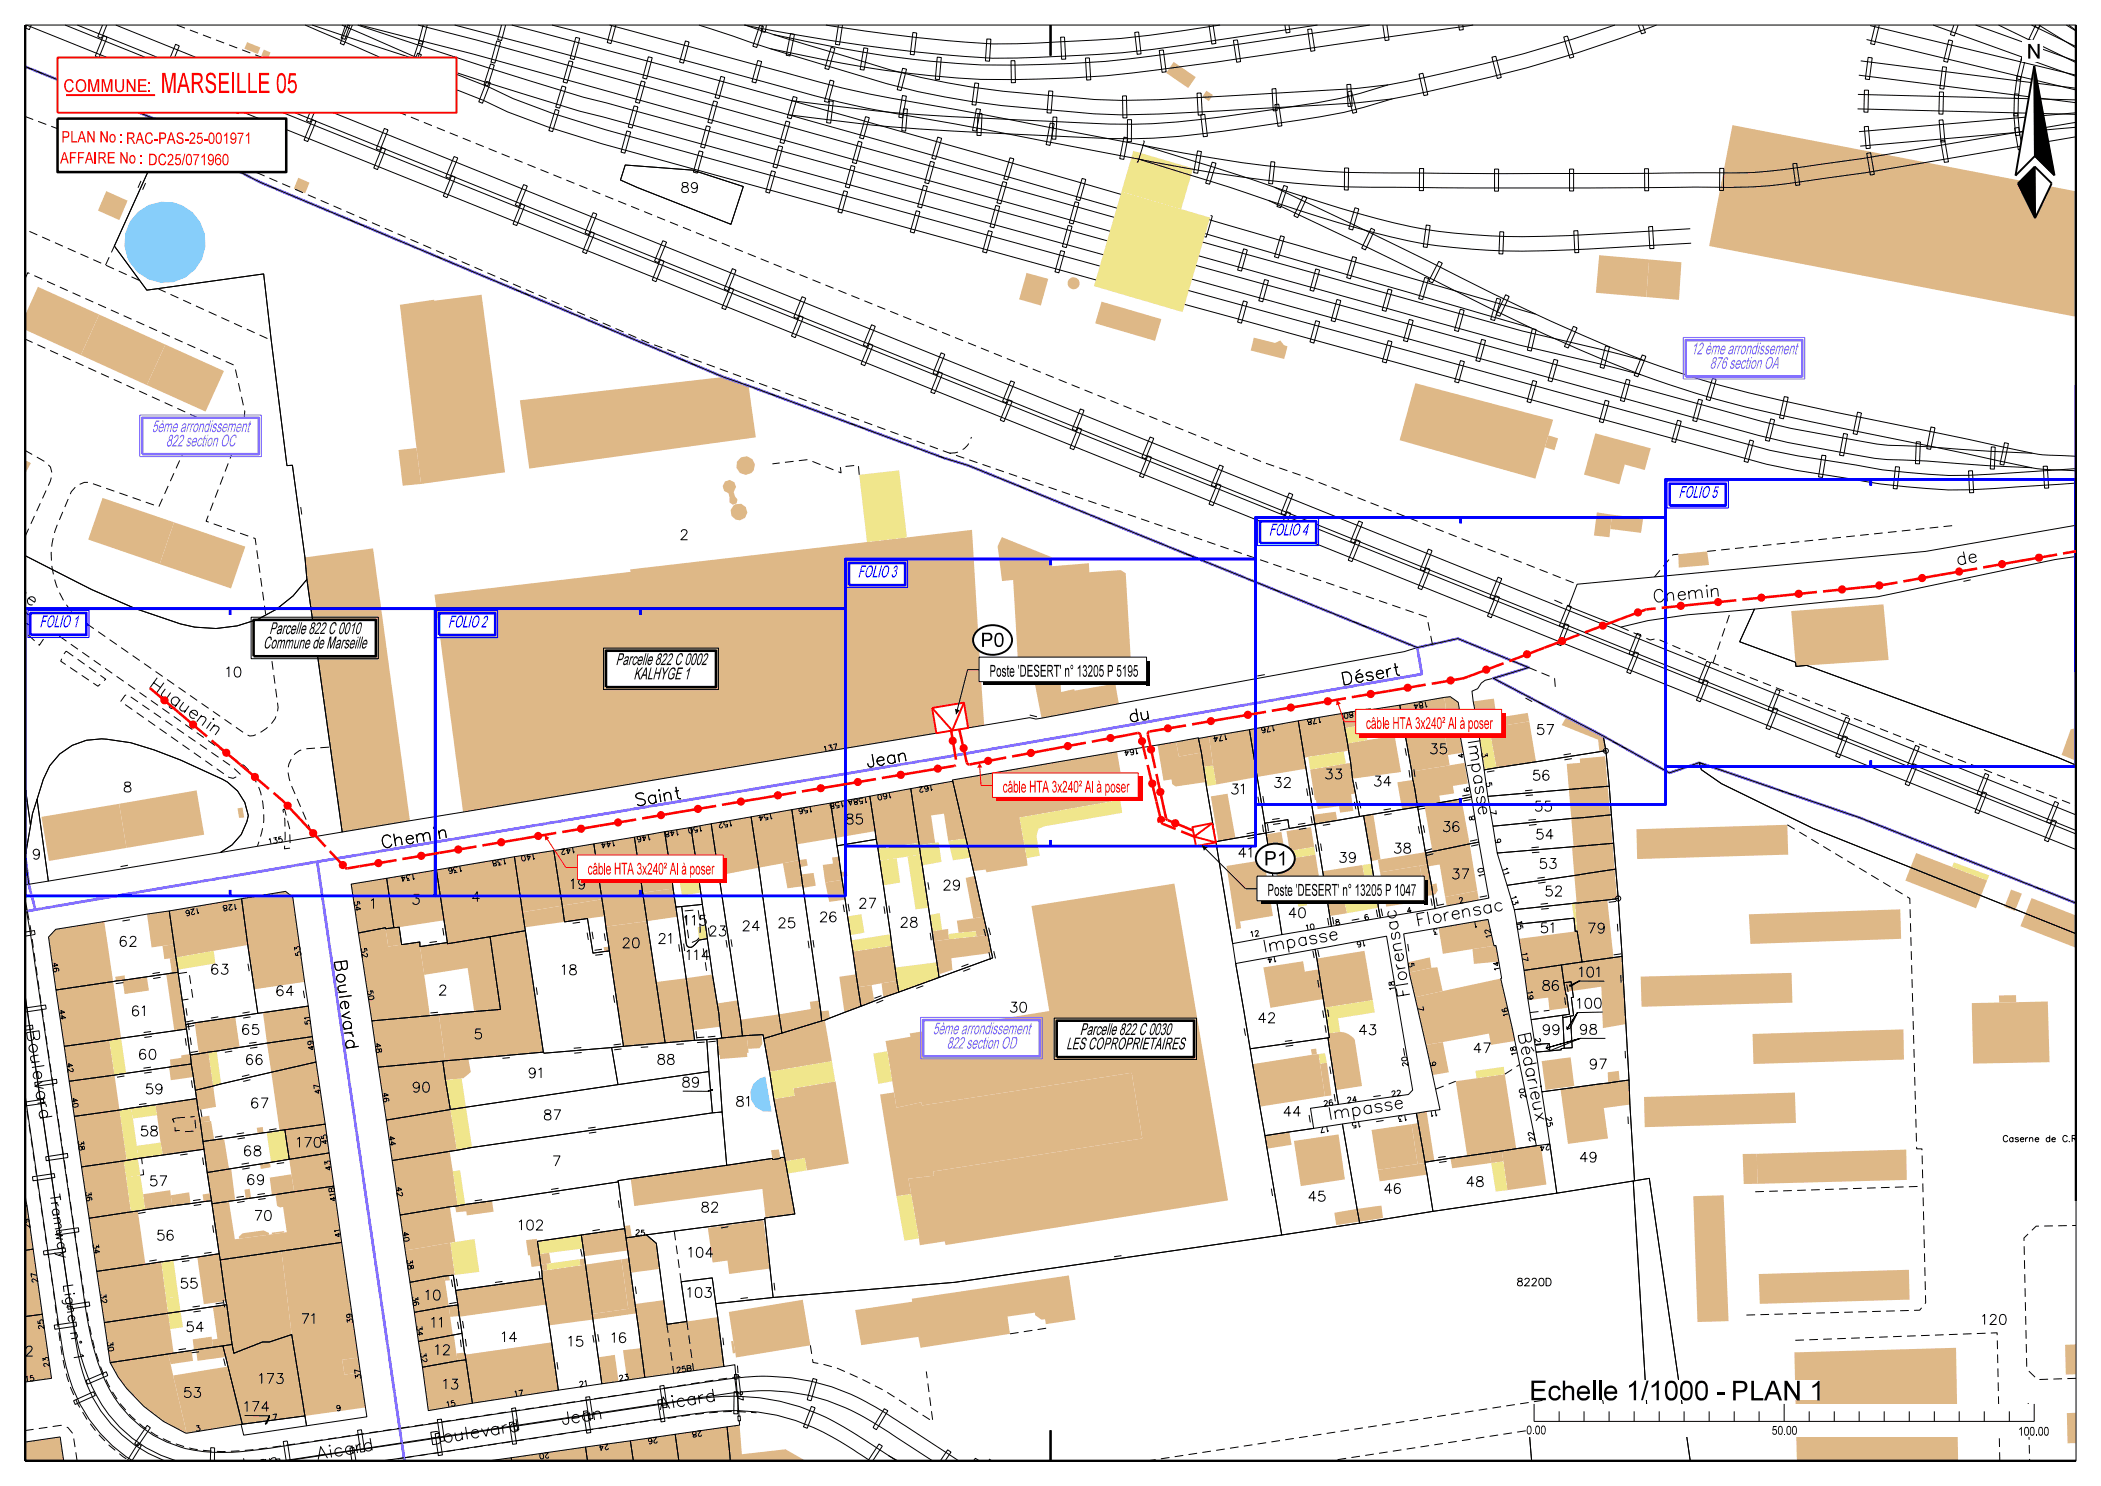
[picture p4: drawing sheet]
<svg xmlns="http://www.w3.org/2000/svg" width="420mm" height="297mm" viewBox="0 0 420 297" stroke-linecap="round" stroke-linejoin="round" font-family="sans-serif">
<defs><g id="words">
<text font-size="4.1" fill="#f00" x="32.2" y="18.6">MARSEILLE 05</text>
<text font-size="4" x="305.7" y="279.9">Echelle 1/1000 -PLAN 1</text>
<text font-size="3" x="405.1" y="11.7">N</text>
<g font-size="2.9">
<text x="196" y="129.3">P0</text>
<text x="252.7" y="172.9">P1</text>
</g>
<text font-size="2.6" fill="#f00" x="12.6" y="18.4">COMMUNE:</text>
<g font-size="2.5">
<text x="391.6" y="113" transform="rotate(-11 391.6 113)">d e</text>
<text x="268.7" y="136.9" transform="rotate(-10 268.7 136.9)">D é ss ee rr tt</text>
<text x="268.7" y="136.9" transform="rotate(-10 268.7 136.9)">D é</text>
<text x="226.1" y="144.4" transform="rotate(-10 226.1 144.4)">d u</text>
<text x="293.5" y="148.4" transform="rotate(81 293.5 148.4)">Im p a s s e</text>
<text x="173.6" y="153.4" transform="rotate(-10 173.6 153.4)">J e a n</text>
<text x="127.4" y="161.1" transform="rotate(-10 127.4 161.1)">S a iin tt</text>
<text x="127.4" y="161.1" transform="rotate(-10 127.4 161.1)">S a</text>
<text x="133" y="160.2" transform="rotate(-10 133 160.2)">n</text>
<text x="87.9" y="167.7" transform="rotate(-9 87.9 167.7)">n</text>
<text x="76.7" y="169.5" transform="rotate(-9 76.7 169.5)">C h e m</text>
<text x="283.7" y="185.1" transform="rotate(-11 283.7 185.1)">F lo r e n s a c</text>
<text x="253.1" y="190.3" transform="rotate(-10 253.1 190.3)">Im p a s s e</text>
<text x="66.8" y="192.4" transform="rotate(82 66.8 192.4)">B o u</text>
<text x="68.2" y="202.4" transform="rotate(82 68.2 202.4)">v a</text>
<text x="281.8" y="198.7" transform="rotate(-100 281.8 198.7)">F lo r e n s a c</text>
<text x="5.3" y="206.4" transform="rotate(81 5.3 206.4)">B o u le v a r d</text>
<text x="69" y="208.1" transform="rotate(82 69 208.1)">d</text>
<text x="303.5" y="207" transform="rotate(78 303.5 207)">B é d a r ie u x</text>
<text x="266.1" y="223.8" transform="rotate(-9 266.1 223.8)">Im p a s s e</text>
<text x="132" y="281.8" transform="rotate(-9 132 281.8)">A ic a r d</text>
<text x="112.6" y="284.8" transform="rotate(-9 112.6 284.8)">J</text>
<text x="114.5" y="284.5" transform="rotate(-8 114.5 284.5)">e a</text>
<text x="118.8" y="283.8" transform="rotate(-9 118.8 283.8)">n</text>
<text x="63.6" y="291.8" transform="rotate(-10 63.6 291.8)">A ic a r d</text>
<text x="86.5" y="288.7" transform="rotate(-9 86.5 288.7)">B o u le v a r d</text>
<text x="47.9" y="294.1" transform="rotate(-9 47.9 294.1)">J e a n</text>
</g>
<g font-size="2.5" fill="#f00">
<text x="330.8" y="120.4" transform="rotate(-5 330.8 120.4)">C h e m in</text>
<text x="30" y="137.5" transform="rotate(36 30 137.5)">H u g u e n in</text>
</g>
<g font-size="2.4" fill="#8470ff">
<text x="338.1" y="70.8">12 ème arrondissement</text>
<text x="341.8" y="73.7">876 section OA</text>
<text x="30.4" y="86.4">5ème arrondissement</text>
<text x="33.2" y="89.2">822 section OC</text>
<text x="186.5" y="206.7">5ème arrondissement</text>
<text x="189.2" y="209.6">822 section OD</text>
</g>
<g font-size="2.4" fill="#00f">
<text x="335.5" y="99.5">FOLIO 5</text>
<text x="253.7" y="107">FOLIO 4</text>
<text x="171.5" y="115.4">FOLIO 3</text>
<text x="7.9" y="125.4">FOLIO 1</text>
<text x="89.6" y="125.4">FOLIO 2</text>
</g>
<g font-size="2.4">
<text x="52.6" y="129.6">Commune de Marseille</text>
<text x="53.8" y="126.7">Parcelle 822 C 0010</text>
<text x="123.1" y="132.9">Parcelle 822 C 0002</text>
<text x="126.6" y="135.8">KALHYGE 1</text>
<text x="197.8" y="135.2">ï»¿Poste 'DESERT' nî€€ 13205 P</text>
<text x="253.4" y="179">ï»¿Poste 'DESERT' nî€€ 13205 P</text>
<text x="213.1" y="209.7">LES COPROPRIETAIRES</text>
<text x="215.9" y="206.9">Parcelle 822 C 0030</text>
</g>
<g font-size="2.4" fill="#f00">
<text x="273.1" y="145.7">câble HTA 3x240² Al à poser</text>
<text x="200.4" y="158.4">câble HTA 3x240² Al à poser</text>
<text x="117.5" y="174.8">câble HTA 3x240² Al à poser</text>
</g>
<g font-size="2.3" fill="#f00">
<text x="12.3" y="28.5">PLAN No :RAC-PAS-25-001971</text>
<text x="12" y="32.7">AFFAIRE No :DC25/071960</text>
</g>
<g font-size="2">
<text x="136.3" y="38.5">89</text>
<text x="136.1" y="107.9">2</text>
<text x="45.3" y="135.3">10</text>
<text x="307.3" y="146.8">57</text>
<text x="265" y="155.7">33</text>
<text x="286" y="150.7">35</text>
<text x="306.5" y="156">56</text>
<text x="24.8" y="158.3">8</text>
<text x="246.2" y="158.7">31</text>
<text x="254.8" y="157.4">32</text>
<text x="274.7" y="157.1">34</text>
<text x="169.2" y="164.7">85</text>
<text x="288.5" y="166.2">36</text>
<text x="306.9" y="162.1">55</text>
<text x="307.2" y="167.7">54</text>
<text x="6.6" y="171.7">9</text>
<text x="247.7" y="171.4">41</text>
<text x="267.8" y="172.4">39</text>
<text x="278.7" y="170.5">38</text>
<text x="307.9" y="173.6">53</text>
<text x="114.1" y="177.7">19</text>
<text x="188.7" y="177.9">29</text>
<text x="290.4" y="175.7">37</text>
<text x="309" y="179.1">52</text>
<text x="74.2" y="181.6">1</text>
<text x="82.5" y="180.7">3</text>
<text x="94.5" y="180.2">4</text>
<text x="136.8" y="185">115</text>
<text x="155.7" y="185.5">25</text>
<text x="164" y="184.3">26</text>
<text x="171.8" y="181.5">27</text>
<text x="180.1" y="185.3">28</text>
<text x="257.7" y="183.4">40</text>
<text x="24" y="189.1">62</text>
<text x="124.5" y="189.5">20</text>
<text x="131.7" y="188.6">21</text>
<text x="137.3" y="191.9">114</text>
<text x="141.8" y="187.1">23</text>
<text x="148.5" y="186">24</text>
<text x="308.1" y="186.4">51</text>
<text x="317.5" y="186.5">79</text>
<text x="42.3" y="194.7">63</text>
<text x="112.3" y="194.8">18</text>
<text x="308.4" y="198">86</text>
<text x="315.7" y="195.3">101</text>
<text x="26.5" y="203.1">61</text>
<text x="55.4" y="199">64</text>
<text x="87.9" y="198.9">2</text>
<text x="202" y="202.3">30</text>
<text x="315.3" y="201.6" transform="rotate(-1 315.3 201.6)">1 0 0</text>
<text x="48.5" y="206.8">65</text>
<text x="95" y="207.7">5</text>
<text x="251.6" y="204.4">42</text>
<text x="271.8" y="206.8">43</text>
<text x="308.5" y="206.8">99</text>
<text x="315.9" y="206.7">98</text>
<text x="27.9" y="211.7">60</text>
<text x="49.3" y="212.8">66</text>
<text x="105.8" y="215.4">91</text>
<text x="131.5" y="212.7">88</text>
<text x="294.7" y="210.5">47</text>
<text x="317.9" y="213.7">97</text>
<text x="29.2" y="218.6">59</text>
<text x="50.3" y="221.5">67</text>
<text x="82.6" y="218.3">90</text>
<text x="136.5" y="217.3">89</text>
<text x="147.3" y="221.1">81</text>
<text x="28.2" y="227.1">58</text>
<text x="108.8" y="223.8">87</text>
<text x="256.7" y="223.1">44</text>
<text x="48.9" y="231">68</text>
<text x="59.4" y="229.3">170</text>
<text x="110.6" y="233">7</text>
<text x="315.9" y="232.3">49</text>
<text x="10" y="238.8" transform="rotate(82 10 238.8)">T r a m w a y</text>
<text x="30.1" y="237">57</text>
<text x="49.5" y="236.8">69</text>
<text x="276.8" y="238.6">46</text>
<text x="293.3" y="237.2">48</text>
<text x="51" y="243.9">70</text>
<text x="103.8" y="245.8">102</text>
<text x="140.3" y="242.3">82</text>
<text x="261.6" y="240.1">45</text>
<text x="31.5" y="247.9">56</text>
<text x="137.7" y="251.3">104</text>
<text x="12.7" y="257.1" transform="rotate(82 12.7 257.1)">L ig n e</text>
<text x="36.2" y="257.5">55</text>
<text x="85.1" y="259.9">10</text>
<text x="137.5" y="259.3">103</text>
<text x="14" y="266.5" transform="rotate(82 14 266.5)">n °</text>
<text x="37.3" y="266.2">54</text>
<text x="60.4" y="264.6">71</text>
<text x="86.3" y="265.3">11</text>
<text x="100.4" y="268.2">14</text>
<text x="113.7" y="269.1">15</text>
<text x="122.3" y="268.4">16</text>
<text x="396.3" y="264.7">120</text>
<text x="14.7" y="270.9" transform="rotate(82 14.7 270.9)">1</text>
<text x="87" y="270.8">12</text>
<text x="36.9" y="279.3">53</text>
<text x="51.8" y="276.5">173</text>
<text x="88.7" y="277.6">13</text>
<text x="48.9" y="282.1">174</text>
</g>
<text font-size="2" fill="#f00" x="134.6" y="173.6">113</text>
<g font-size="1.8">
<text x="305.1" y="286.7">0.00</text>
<text x="354.2" y="286.8">50.00</text>
<text x="403.4" y="286.9">100.00</text>
</g>
<text font-size="1.5" x="303.3" y="257">8220D</text>
<text font-size="1.2" x="400.5" y="228.2">Caserne de C.R.S.</text>
<g font-size="1.1">
<text x="262.1" y="143.7" transform="rotate(170 262.1 143.7)">8</text>
<text x="263.1" y="143.5" transform="rotate(170 263.1 143.5)">7</text>
<text x="263.9" y="143.3" transform="rotate(170 263.9 143.3)">1</text>
<text x="270.4" y="142.2" transform="rotate(170 270.4 142.2)">8</text>
<text x="271.2" y="142.1" transform="rotate(170 271.2 142.1)">1</text>
<text x="284.3" y="140.4" transform="rotate(170 284.3 140.4)">8</text>
<text x="285.2" y="140.2" transform="rotate(170 285.2 140.2)">1</text>
<text x="295" y="143" transform="rotate(80 295 143)">1</text>
<text x="166.7" y="149.9" transform="rotate(-11 166.7 149.9)">7</text>
<text x="225.5" y="149.9" transform="rotate(170 225.5 149.9)">4</text>
<text x="227.3" y="149.6" transform="rotate(170 227.3 149.6)">1</text>
<text x="243.3" y="147.1" transform="rotate(170 243.3 147.1)">4</text>
<text x="244.3" y="146.9" transform="rotate(170 244.3 146.9)">7</text>
<text x="245.1" y="146.7" transform="rotate(170 245.1 146.7)">1</text>
<text x="252.8" y="145.3" transform="rotate(169 252.8 145.3)">6</text>
<text x="253.8" y="145.1" transform="rotate(169 253.8 145.1)">7</text>
<text x="254.7" y="145" transform="rotate(169 254.7 145)">1</text>
<text x="292.1" y="144.2" transform="rotate(-99 292.1 144.2)">2</text>
<text x="164.9" y="150.2" transform="rotate(-11 164.9 150.2)">1</text>
<text x="165.7" y="150.1" transform="rotate(-11 165.7 150.1)">3</text>
<text x="292.7" y="151.3" transform="rotate(-101 292.7 151.3)">4</text>
<text x="296.2" y="150.6" transform="rotate(81 296.2 150.6)">3</text>
<text x="161.4" y="161.3" transform="rotate(170 161.4 161.3)">5</text>
<text x="162.2" y="161.2" transform="rotate(170 162.2 161.2)">1</text>
<text x="166.6" y="160.5" transform="rotate(170 166.6 160.5)">8</text>
<text x="167.6" y="160.3" transform="rotate(170 167.6 160.3)">5</text>
<text x="168.5" y="160.1" transform="rotate(170 168.5 160.1)">1</text>
<text x="171.4" y="159.6" transform="rotate(171 171.4 159.6)">8 A</text>
<text x="172.4" y="159.5" transform="rotate(171 172.4 159.5)">5</text>
<text x="173.2" y="159.3" transform="rotate(171 173.2 159.3)">1</text>
<text x="177.2" y="158.5" transform="rotate(169 177.2 158.5)">6</text>
<text x="178" y="158.4" transform="rotate(169 178 158.4)">1</text>
<text x="185.4" y="157" transform="rotate(170 185.4 157)">6</text>
<text x="186.3" y="156.9" transform="rotate(170 186.3 156.9)">1</text>
<text x="293.9" y="158" transform="rotate(-103 293.9 158)">6</text>
<text x="297.1" y="156.5" transform="rotate(81 297.1 156.5)">5</text>
<text x="128" y="167.1" transform="rotate(169 128 167.1)">6</text>
<text x="129.8" y="166.8" transform="rotate(169 129.8 166.8)">1</text>
<text x="133.6" y="166.1" transform="rotate(171 133.6 166.1)">8</text>
<text x="135.5" y="165.8" transform="rotate(171 135.5 165.8)">1</text>
<text x="139.3" y="165.2" transform="rotate(170 139.3 165.2)">5</text>
<text x="140.2" y="165" transform="rotate(170 140.2 165)">1</text>
<text x="144.3" y="164.3" transform="rotate(170 144.3 164.3)">2</text>
<text x="145.3" y="164.1" transform="rotate(170 145.3 164.1)">5</text>
<text x="146.2" y="164" transform="rotate(170 146.2 164)">1</text>
<text x="152.4" y="162.9" transform="rotate(170 152.4 162.9)">4</text>
<text x="153.4" y="162.7" transform="rotate(170 153.4 162.7)">5</text>
<text x="154.2" y="162.6" transform="rotate(170 154.2 162.6)">1</text>
<text x="294.9" y="163.8" transform="rotate(-100 294.9 163.8)">8</text>
<text x="297.9" y="162.2" transform="rotate(80 297.9 162.2)">7</text>
<text x="298.9" y="167.8" transform="rotate(80 298.9 167.8)">9</text>
<text x="53.9" y="168.7" transform="rotate(-10 53.9 168.7)">1</text>
<text x="54.7" y="168.6" transform="rotate(-10 54.7 168.6)">3</text>
<text x="55.8" y="168.4" transform="rotate(-10 55.8 168.4)">5</text>
<text x="90.3" y="173.4" transform="rotate(169 90.3 173.4)">6</text>
<text x="91.3" y="173.2" transform="rotate(169 91.3 173.2)">3</text>
<text x="92.1" y="173.1" transform="rotate(169 92.1 173.1)">1</text>
<text x="99.1" y="171.9" transform="rotate(170 99.1 171.9)">8</text>
<text x="100.2" y="171.7" transform="rotate(170 100.2 171.7)">3</text>
<text x="101" y="171.6" transform="rotate(170 101 171.6)">1</text>
<text x="104.9" y="170.9" transform="rotate(171 104.9 170.9)">0</text>
<text x="105.9" y="170.8" transform="rotate(171 105.9 170.8)">4</text>
<text x="106.8" y="170.6" transform="rotate(171 106.8 170.6)">1</text>
<text x="112.8" y="169.7" transform="rotate(170 112.8 169.7)">2</text>
<text x="114.7" y="169.3" transform="rotate(170 114.7 169.3)">1</text>
<text x="121.9" y="168.1" transform="rotate(170 121.9 168.1)">4</text>
<text x="122.8" y="168" transform="rotate(170 122.8 168)">1</text>
<text x="300.3" y="173.7" transform="rotate(73 300.3 173.7)">1</text>
<text x="80.9" y="175" transform="rotate(170 80.9 175)">4</text>
<text x="81.9" y="174.8" transform="rotate(170 81.9 174.8)">3</text>
<text x="82.7" y="174.7" transform="rotate(170 82.7 174.7)">1</text>
<text x="296.6" y="174.2" transform="rotate(-102 296.6 174.2)">0</text>
<text x="296.8" y="175" transform="rotate(-102 296.8 175)">1</text>
<text x="300.5" y="174.5" transform="rotate(73 300.5 174.5)">1</text>
<text x="302" y="179.4" transform="rotate(73 302 179.4)">1</text>
<text x="37.8" y="181.9" transform="rotate(168 37.8 181.9)">6</text>
<text x="39.6" y="181.5" transform="rotate(168 39.6 181.5)">1</text>
<text x="45.3" y="180.9" transform="rotate(173 45.3 180.9)">8</text>
<text x="47.2" y="180.7" transform="rotate(173 47.2 180.7)">1</text>
<text x="70.8" y="180.3" transform="rotate(81 70.8 180.3)">5</text>
<text x="70.9" y="181.3" transform="rotate(81 70.9 181.3)">4</text>
<text x="261.2" y="186" transform="rotate(-10 261.2 186)">1</text>
<text x="267.1" y="184.9" transform="rotate(-10 267.1 184.9)">8</text>
<text x="273" y="183.9" transform="rotate(-11 273 183.9)">6</text>
<text x="281.4" y="182.5" transform="rotate(-10 281.4 182.5)">4</text>
<text x="287.3" y="185.6" transform="rotate(170 287.3 185.6)">3</text>
<text x="291.8" y="180.6" transform="rotate(-12 291.8 180.6)">2</text>
<text x="295.1" y="184.2" transform="rotate(170 295.1 184.2)">1</text>
<text x="302.3" y="180.2" transform="rotate(73 302.3 180.2)">3</text>
<text x="303.1" y="184.2" transform="rotate(82 303.1 184.2)">1</text>
<text x="303.3" y="185.1" transform="rotate(82 303.3 185.1)">5</text>
<text x="60" y="189.9" transform="rotate(-99 60 189.9)">3</text>
<text x="60.2" y="190.9" transform="rotate(-99 60.2 190.9)">5</text>
<text x="72.2" y="189.7" transform="rotate(81 72.2 189.7)">5</text>
<text x="72.3" y="190.7" transform="rotate(81 72.3 190.7)">2</text>
<text x="250.2" y="187.3" transform="rotate(-10 250.2 187.3)">1</text>
<text x="254.9" y="191.1" transform="rotate(169 254.9 191.1)">1</text>
<text x="272.7" y="188" transform="rotate(169 272.7 188)">1</text>
<text x="298" y="186.4" transform="rotate(-103 298 186.4)">2</text>
<text x="298.2" y="187.2" transform="rotate(-103 298.2 187.2)">1</text>
<text x="304.2" y="190.6" transform="rotate(81 304.2 190.6)">1</text>
<text x="304.3" y="191.4" transform="rotate(81 304.3 191.4)">7</text>
<text x="10.5" y="192.6" transform="rotate(81 10.5 192.6)">4</text>
<text x="10.6" y="193.6" transform="rotate(81 10.6 193.6)">6</text>
<text x="278.8" y="196.9" transform="rotate(-97 278.8 196.9)">8</text>
<text x="278.9" y="197.7" transform="rotate(-97 278.9 197.7)">1</text>
<text x="281.5" y="192.6" transform="rotate(82 281.5 192.6)">5</text>
<text x="299.7" y="192.9" transform="rotate(-99 299.7 192.9)">4</text>
<text x="299.8" y="193.8" transform="rotate(-99 299.8 193.8)">1</text>
<text x="11.8" y="202" transform="rotate(81 11.8 202)">4</text>
<text x="12" y="203" transform="rotate(81 12 203)">4</text>
<text x="62" y="203.6" transform="rotate(-98 62 203.6)">1</text>
<text x="73.4" y="198.1" transform="rotate(80 73.4 198.1)">5</text>
<text x="73.6" y="199.1" transform="rotate(80 73.6 199.1)">0</text>
<text x="283.4" y="201.4" transform="rotate(78 283.4 201.4)">7</text>
<text x="301.4" y="202.1" transform="rotate(-103 301.4 202.1)">6</text>
<text x="301.6" y="202.9" transform="rotate(-103 301.6 202.9)">1</text>
<text x="305.2" y="198.3" transform="rotate(82 305.2 198.3)">1</text>
<text x="305.3" y="199.1" transform="rotate(82 305.3 199.1)">9</text>
<text x="62.1" y="204.6" transform="rotate(-98 62.1 204.6)">5</text>
<text x="62.7" y="208.7" transform="rotate(-98 62.7 208.7)">9</text>
<text x="62.8" y="209.7" transform="rotate(-98 62.8 209.7)">4</text>
<text x="75" y="208.7" transform="rotate(81 75 208.7)">4</text>
<text x="75.2" y="209.7" transform="rotate(81 75.2 209.7)">8</text>
<text x="303.1" y="209.9" transform="rotate(-102 303.1 209.9)">8</text>
<text x="306.8" y="207.7" transform="rotate(81 306.8 207.7)">2</text>
<text x="307" y="208.7" transform="rotate(81 307 208.7)">1</text>
<text x="13.3" y="212.6" transform="rotate(82 13.3 212.6)">4</text>
<text x="13.5" y="213.7" transform="rotate(82 13.5 213.7)">2</text>
<text x="281.3" y="211.9" transform="rotate(-99 281.3 211.9)">0</text>
<text x="281.5" y="213" transform="rotate(-99 281.5 213)">2</text>
<text x="285.9" y="212.4" transform="rotate(77 285.9 212.4)">9</text>
<text x="303.3" y="210.7" transform="rotate(-102 303.3 210.7)">1</text>
<text x="14.3" y="219.6" transform="rotate(81 14.3 219.6)">4</text>
<text x="14.5" y="220.6" transform="rotate(81 14.5 220.6)">0</text>
<text x="63.9" y="217.4" transform="rotate(-99 63.9 217.4)">7</text>
<text x="64.1" y="218.5" transform="rotate(-99 64.1 218.5)">4</text>
<text x="76.4" y="218.6" transform="rotate(81 76.4 218.6)">4</text>
<text x="76.6" y="219.6" transform="rotate(81 76.6 219.6)">6</text>
<text x="264.8" y="221.1" transform="rotate(-8 264.8 221.1)">2</text>
<text x="265.8" y="221" transform="rotate(-8 265.8 221)">6</text>
<text x="269.5" y="220.4" transform="rotate(-7 269.5 220.4)">2</text>
<text x="278.3" y="219.2" transform="rotate(-7 278.3 219.2)">2</text>
<text x="287.2" y="221.9" transform="rotate(171 287.2 221.9)">1</text>
<text x="304.9" y="218.3" transform="rotate(-102 304.9 218.3)">0</text>
<text x="305.1" y="219.3" transform="rotate(-102 305.1 219.3)">2</text>
<text x="65.4" y="227.5" transform="rotate(-96 65.4 227.5)">5</text>
<text x="77.7" y="227.2" transform="rotate(81 77.7 227.2)">4</text>
<text x="264.6" y="225.2" transform="rotate(171 264.6 225.2)">7</text>
<text x="265.5" y="225.1" transform="rotate(171 265.5 225.1)">1</text>
<text x="271" y="224.3" transform="rotate(172 271 224.3)">5</text>
<text x="271.8" y="224.1" transform="rotate(172 271.8 224.1)">1</text>
<text x="280.3" y="223" transform="rotate(172 280.3 223)">3</text>
<text x="281.1" y="222.8" transform="rotate(172 281.1 222.8)">1</text>
<text x="286.3" y="222" transform="rotate(171 286.3 222)">1</text>
<text x="306.7" y="226.9" transform="rotate(-101 306.7 226.9)">2</text>
<text x="306.8" y="227.9" transform="rotate(-101 306.8 227.9)">2</text>
<text x="309" y="223.4" transform="rotate(81 309 223.4)">2</text>
<text x="309.2" y="224.5" transform="rotate(81 309.2 224.5)">5</text>
<text x="15.6" y="228.2" transform="rotate(81 15.6 228.2)">3</text>
<text x="15.7" y="229.2" transform="rotate(81 15.7 229.2)">8</text>
<text x="65.5" y="228.6" transform="rotate(-96 65.5 228.6)">4</text>
<text x="66.1" y="232.7" transform="rotate(-99 66.1 232.7)">3</text>
<text x="66.3" y="233.8" transform="rotate(-99 66.3 233.8)">4</text>
<text x="77.9" y="228.3" transform="rotate(81 77.9 228.3)">4</text>
<text x="309.6" y="228.7" transform="rotate(172 309.6 228.7)">2</text>
<text x="17.1" y="238.3" transform="rotate(81 17.1 238.3)">3</text>
<text x="17.2" y="239.4" transform="rotate(81 17.2 239.4)">6</text>
<text x="67" y="238.9" transform="rotate(-99 67 238.9)">1 B</text>
<text x="67.2" y="239.9" transform="rotate(-99 67.2 239.9)">4</text>
<text x="79.2" y="237.4" transform="rotate(81 79.2 237.4)">4</text>
<text x="79.3" y="238.5" transform="rotate(81 79.3 238.5)">2</text>
<text x="5.9" y="244.3" transform="rotate(-98 5.9 244.3)">9</text>
<text x="6" y="245.3" transform="rotate(-98 6 245.3)">2</text>
<text x="18.6" y="248.8" transform="rotate(82 18.6 248.8)">3</text>
<text x="18.7" y="249.8" transform="rotate(82 18.7 249.8)">4</text>
<text x="67.9" y="246.1" transform="rotate(-99 67.9 246.1)">1</text>
<text x="68.1" y="247.1" transform="rotate(-99 68.1 247.1)">4</text>
<text x="80.5" y="246.4" transform="rotate(81 80.5 246.4)">4</text>
<text x="80.6" y="247.4" transform="rotate(81 80.6 247.4)">0</text>
<text x="81.3" y="252" transform="rotate(80 81.3 252)">3</text>
<text x="127.1" y="246.9" transform="rotate(4 127.1 246.9)">2 5</text>
<text x="7.4" y="255.1" transform="rotate(-98 7.4 255.1)">7</text>
<text x="7.6" y="256.2" transform="rotate(-98 7.6 256.2)">2</text>
<text x="81.5" y="253" transform="rotate(80 81.5 253)">8</text>
<text x="20.1" y="258.8" transform="rotate(82 20.1 258.8)">3</text>
<text x="20.2" y="259.8" transform="rotate(82 20.2 259.8)">2</text>
<text x="70.4" y="263.3" transform="rotate(-98 70.4 263.3)">9</text>
<text x="82.4" y="259.3" transform="rotate(82 82.4 259.3)">3</text>
<text x="82.5" y="260.3" transform="rotate(82 82.5 260.3)">6</text>
<text x="8.7" y="264.5" transform="rotate(-97 8.7 264.5)">5</text>
<text x="8.8" y="265.5" transform="rotate(-97 8.8 265.5)">2</text>
<text x="21.4" y="268.3" transform="rotate(82 21.4 268.3)">3</text>
<text x="21.6" y="269.4" transform="rotate(82 21.6 269.4)">0</text>
<text x="70.6" y="264.3" transform="rotate(-98 70.6 264.3)">3</text>
<text x="83.2" y="265.2" transform="rotate(81 83.2 265.2)">3</text>
<text x="83.4" y="266.2" transform="rotate(81 83.4 266.2)">4</text>
<text x="9.7" y="272" transform="rotate(-98 9.7 272)">3</text>
<text x="9.9" y="273" transform="rotate(-98 9.9 273)">2</text>
<text x="72.1" y="274.4" transform="rotate(-98 72.1 274.4)">7</text>
<text x="72.2" y="275.4" transform="rotate(-98 72.2 275.4)">3</text>
<text x="84" y="270.6" transform="rotate(80 84 270.6)">3</text>
<text x="84.2" y="271.6" transform="rotate(80 84.2 271.6)">2</text>
<text x="123.9" y="276" transform="rotate(-9 123.9 276)">2</text>
<text x="124.9" y="275.8" transform="rotate(-9 124.9 275.8)">3</text>
<text x="135.4" y="274.4" transform="rotate(-9 135.4 274.4)">2</text>
<text x="136.4" y="274.2" transform="rotate(-9 136.4 274.2)">5 B</text>
<text x="5.3" y="276.2" transform="rotate(-7 5.3 276.2)">1</text>
<text x="6.1" y="276.1" transform="rotate(-7 6.1 276.1)">5</text>
<text x="89.5" y="281.3" transform="rotate(-11 89.5 281.3)">1</text>
<text x="90.3" y="281.1" transform="rotate(-11 90.3 281.1)">5</text>
<text x="103" y="279.2" transform="rotate(-9 103 279.2)">1</text>
<text x="103.9" y="279" transform="rotate(-9 103.9 279)">7</text>
<text x="116" y="277.2" transform="rotate(-9 116 277.2)">2</text>
<text x="117" y="277.1" transform="rotate(-9 117 277.1)">1</text>
<text x="147.3" y="278.1" transform="rotate(84 147.3 278.1)">2</text>
<text x="147.4" y="279.2" transform="rotate(84 147.4 279.2)">7</text>
<text x="39.3" y="286.1" transform="rotate(-9 39.3 286.1)">3</text>
<text x="54.7" y="283.8" transform="rotate(-8 54.7 283.8)">7</text>
<text x="67.4" y="282" transform="rotate(-6 67.4 282)">9</text>
<text x="130.2" y="287.4" transform="rotate(171 130.2 287.4)">6</text>
<text x="131.3" y="287.3" transform="rotate(171 131.3 287.3)">2</text>
<text x="139.1" y="286.1" transform="rotate(171 139.1 286.1)">8</text>
<text x="140.1" y="285.9" transform="rotate(171 140.1 285.9)">2</text>
<text x="109.6" y="290.3" transform="rotate(171 109.6 290.3)">2</text>
<text x="121.5" y="288.6" transform="rotate(172 121.5 288.6)">2</text>
</g>
</g></defs>
<g fill="#deb887">
<path d="M97.6 292l4.6-.6 .1 .6z"/>
<path d="M166.1 160.5l7.8-1.4 1 7-7.8 1.4z"/>
<path d="M146.2 268.1l.4-.1 .4 2.4-.5 .1z"/>
<path d="M258.7 228l8.9-1.3 1.3 9-8.9 1.4z"/>
<path d="M252.9 227l4.8-.8 .5 2.6-4.9 .8z"/>
<path d="M253.1 166.8l3.1-.5 .5 3.2-3.1 .5z"/>
<path d="M242 159.2l3.4-.6 1.6 8.9-3.4 .6z"/>
<path d="M193 175.5l1.8-.4 1.8 8.1-2 .3z"/>
<path d="M168.1 174.3l1.2-.2 .1 1-1.2 .2z"/>
<path d="M176.2 196.5l3.1-.5 .4 2.3-3.1 1.1z"/>
<path d="M171.5 197.3l2.7-.4 .6 3.2-2.7 1z"/>
<path d="M165 176.4l3.3-.5 .6 3.9-3.1 .5z"/>
<path d="M158.3 161.8l7.8-1.3 1 7-7.8 1.3z"/>
<path d="M159.7 171.9l1.5-.2 .3 1.3-1.6 .3z"/>
<path d="M138.1 165.4l4.1-.8 1.5 10-4.1 .6z"/>
<path d="M128.5 178.4l6-.8 .9 5.6-6.1 .9z"/>
<path d="M120.6 189.3l1.1-.1 .1 .9-1 .1z"/>
<path d="M110.7 170l8-1.3 1.6 11-7.9 1.3z"/>
<path d="M104.5 182.3l7.9-1.3 .5 3.3-8 1z"/>
<path d="M102.8 171.2l7.9-1.2 1.7 11-7.9 1.3z"/>
<path d="M124.5 269.9l3.6-.5 .8 5.9-3.5 .5z"/>
<path d="M117.1 252.8l7.1-1.1 1.4 9.9-7.2 1z"/>
<path d="M115.9 251.7l1-.2 .2 1.3-1.1 .1z"/>
<path d="M89.7 261.1l1.8-.3 .3 2.2-1.8 .2z"/>
<path d="M88.8 255.1l.9-.2 .2 1-.9 .1z"/>
<path d="M321.4 214.3l2.2-.3 .2 2.1-2.3 .4z"/>
<path d="M402 177.8l2.2 .8-1.4 3.5-2.1-.8z"/>
<path d="M399.6 199l3.4-.1v1.4l-3.3 .1z"/>
<path d="M351.6 254.6l30-.8 .1 5.9-29.9 .9z"/>
<path d="M338.5 239.1l6.1-.2 .9 25.2-6.2 .1z"/>
<path d="M351.2 230.6l29.9-.8 .1 6-29.9 .8z"/>
<path d="M348.4 230.6h2.8l.1 6h-2.7z"/>
<path d="M328.6 219.2l30.2-.8 .2 6-30.2 .9z"/>
<path d="M350.3 206.7l30.2-1 .1 6.1-30.1 .9z"/>
<path d="M328 195.2l30.1-.8 .2 6-30.1 .8z"/>
<path d="M349.6 182.7l30.3-1 .1 5.9-30.1 1.1z"/>
<path d="M327.1 165.7l30.2-.9 .2 6-30.2 .9z"/>
<path d="M294.5 140.2l4.1-.6 .3 2.2-4 .6z"/>
<path d="M297.8 143.7l7.6-1.2 .3 1.7-7.6 1.2z"/>
<path d="M297.7 230.4l2.5-.4 .3 2.1-2.4 .3z"/>
<path d="M281.4 192.3l4.4-1 .3 2.1-4.4 1z"/>
<path d="M285 208.8l3.4-.5 1.2 6-3.2 .6z"/>
<path d="M274.2 225.8l8-1.1 1.2 8-8 1.1z"/>
<path d="M271.3 241.6l4.9-.7 .3 2.5-4.8 .8z"/>
<path d="M266.7 242.4l4.6-.8 .4 2.6-4.6 .7z"/>
<path d="M263.9 212.6l1.4-.2 .9 6.5-1.3 .2z"/>
<path d="M262 209.7l1.1-.1 .1 1.1-.9 .1z"/>
<path d="M288.9 179.3l6.4-1.3 .3 1.9-6.4 1.2z"/>
<path d="M274 141.8l5.8-.9 .8 4.7-5.7 .9z"/>
<path d="M262.5 162.8l4.5-.6 .3 1.8-4.4 .7z"/>
<path d="M308.2 212.1l5.8-.8 .7 5.8-5.7 .7z"/>
<path d="M257.2 166.1l4.9-.8 .6 4-4.9 .8z"/>
<path d="M56.9 225.8l8.1-1.1 .8 5.7-8 1.3z"/>
<path d="M68.4 271.8l3.2-.5 .4 3-3.1 .4z"/>
<path d="M54.3 246.4l2.5-.3v.2l-2.4 .4z"/>
<path d="M52 232.7l2-.4 .1 1-2 .3z"/>
<path d="M48.9 237.8l1-.2 .3 1.9-1.1 .1z"/>
<path d="M51.3 225.4l1.2-.2 .2 1.2-1.2 .2z"/>
<path d="M39.9 223.3l1.9-.3 .2 1.1-2 .2z"/>
<path d="M53.4 208.5l9-1.3 .8 5.1-9 2z"/>
<path d="M52.6 202.4l9-1.3 .8 6.1-9 1.3z"/>
<path d="M12.8 209.1l9-1.2 1.1 7-9.1 1.2z"/>
<path d="M13.8 216.1l9.1-1.2 1 7-9 1.2z"/>
<path d="M40.5 238.7l1.6-.2 .2 1.5-1.6 .2z"/>
<path d="M34.1 238.9l3.7-.6 .3 2.3-3.7 .4z"/>
<path d="M34.6 274.9l11-1.8 2.8 11.6-11.1 1.8z"/>
<path d="M145.3 285.2l2.5-.4 .5 5.9 8.7-1 4.1 2.3h-15.1z" fill-rule="evenodd"/>
<path d="M102.2 291.4l14.9-2.2 .3 2.8h-15.1z" fill-rule="evenodd"/>
<path d="M117.1 289.2l8.9-1.2 .6 4h-9.2z" fill-rule="evenodd"/>
<path d="M126 288l9-1.3 .7 5.3h-9.1z" fill-rule="evenodd"/>
<path d="M135 286.7l10.3-1.5 .7 6.8h-10.3z" fill-rule="evenodd"/>
<path d="M177 208.1l5-.9-.1-.7 27.9-4.4-3.6-21 28.6-4.5 10.7 63.3-56.5 8.9-.2-.7-4.9 .8-2.3-13.3 5.1-.6-.1-.9 41.8-6.6-2.2-13.1-41.9 6.5-.2-.6-4.9 1.1z" fill-rule="evenodd"/>
<path d="M358.7 270.3l32.3-.9 .4 22.6h-32.2z" fill-rule="evenodd"/>
<path d="M125.1 247.4l4.1-.6 2 1.7 .7 5.1-5.8 .8z" fill-rule="evenodd"/>
<path d="M105.2 247.9l2.1-.3 .8 5.4-1.8 .2-.4-2.3h-.3z" fill-rule="evenodd"/>
<path d="M91 241.1l7.4-1.1 .3 2.2-5.4 .7-.1-.8-2 .2z" fill-rule="evenodd"/>
<path d="M81 249.9l9-1.5 .9 6.4-2.1 .3-6.8 1.2z" fill-rule="evenodd"/>
<path d="M80 242.8l9.9-1.6 1.1 7-10 1.7z" fill-rule="evenodd"/>
<path d="M88.5 212.1l5.1-.5 .5 2.7-1.5 1.2-3.6 .4z" fill-rule="evenodd"/>
<path d="M75.6 213.3l12.9-1.2 1.5 9.7-12.8 2.1z" fill-rule="evenodd"/>
<path d="M77.2 223.9l12.8-2.1 1.3 8.1-12.9 2z" fill-rule="evenodd"/>
<path d="M124.8 245l1.1-.1 .4 2.4-1.2 .1z" fill-rule="evenodd"/>
<path d="M126.1 235.6l28.3-4.1 .1 .3 1.5-.3v-.2h.8l2.1 11.3-5.9 .8-.6-5.8-25.6 3.4z" fill-rule="evenodd"/>
<path d="M154.1 229.9l1.6-.2 .3 1.8-1.5 .3z" fill-rule="evenodd"/>
<path d="M149.3 207l3-.2 .1 1.8-.6 .9-2.2 .1z" fill-rule="evenodd"/>
<path d="M143.3 207.6l6-.6 .3 3.4h-.3l.1 .8-5.5 .5v-.8h-.3z" fill-rule="evenodd"/>
<path d="M145.7 262.2l14.8-2.4 1.5 9.1-14.9 2.4z" fill-rule="evenodd"/>
<path d="M250.4 212.7l13.2-2 1.3 8.4-13.1 2.1z" fill-rule="evenodd"/>
<path d="M259.5 144.1l8.8-1.5 1.3 7.4-8.9 1.5z" fill-rule="evenodd"/>
<path d="M249.8 145.8l9.7-1.7 1.6 9.5-9.8 1.7z" fill-rule="evenodd"/>
<path d="M241.7 147.2l8.1-1.4 1.5 9.5-8.2 1.5z" fill-rule="evenodd"/>
<path d="M239.6 147.6l2.1-.4 .8 5.8-1.7 .2 .6 3.9h-.2l-1-6.7z" fill-rule="evenodd"/>
<path d="M175.9 218.8l2.8-.5 .5 3.1 5-1.1 .1 .6 41.9-6.5 2.2 13.1-41.8 6.6 .1 .9-5.1 .6 .5 3.1-2.9 .4z" fill-rule="evenodd"/>
<path d="M235.1 148.3l4.5-.8 .6 2.9-4.5 .8z" fill-rule="evenodd"/>
<path d="M231.4 148.9l3.7-.6 .6 2.9 4.5-.8 .9 5.9-6.1 .9-.7-.5-.1-.9-1.6 .2z" fill-rule="evenodd"/>
<path d="M190.4 155.9l32.9-5.7 1.6 9.5-21.1 3.7 1.6 9.6-8.2 1.3-.2-.5-2.4 .3z" fill-rule="evenodd"/>
<path d="M186.6 188.1l10.9-1.3 .7 3.7-8 1 .2 2.3-2.8 1z" fill-rule="evenodd"/>
<path d="M182.1 157.6l8.4-1.5 2.6 11.5-3.6 .5-.8-5.5-2.6 .4 .8 5.4-3.1 .5z" fill-rule="evenodd"/>
<path d="M191.3 184l5.3-.8 .9 3.6-2.3 .3-.1-1-3.5 .3z" fill-rule="evenodd"/>
<path d="M186.3 186.1l3.2-.4 .2 2-3.1 .4z" fill-rule="evenodd"/>
<path d="M173.9 159.1l8.2-1.5 1.6 10.8-8.2 1.2z" fill-rule="evenodd"/>
<path d="M170.5 190.2l7.8-1.2 1 7-7.8 1.3z" fill-rule="evenodd"/>
<path d="M160.2 174.8l2.4-.3 .5 2.5-2.6 .4z" fill-rule="evenodd"/>
<path d="M164.5 172.9l2-.3-.2-1.2 1.4-.2 .6 4.7-3.3 .5z" fill-rule="evenodd"/>
<path d="M167.8 195.2l3.3-.5 1 6.4-3.3 1.2z" fill-rule="evenodd"/>
<path d="M164.1 202.1l1.6-.1 .2 1.5-1.6 .5z" fill-rule="evenodd"/>
<path d="M156.5 172.5l3.2-.6 .8 5.2-3.1 .4z" fill-rule="evenodd"/>
<path d="M150.1 163.3l8.2-1.5 1.4 10.1-8 1.5z" fill-rule="evenodd"/>
<path d="M155.7 202.7l6.4-1-.2-1.5 1.9-.2 .5 4-8 2.5z" fill-rule="evenodd"/>
<path d="M142.2 164.6l7.9-1.3 1.6 10.1-8 1.6z" fill-rule="evenodd"/>
<path d="M148.1 203.8l7.6-1.1 .6 3.8-3.6 1.1-.2-.8h-.2l-3.9 .2z" fill-rule="evenodd"/>
<path d="M132.9 166.2l5.2-.8 1.5 9.8-5.2 .9z" fill-rule="evenodd"/>
<path d="M137.2 195.5l5.2-.7 1.3 7.9 .3 2.5-5.4 .7z" fill-rule="evenodd"/>
<path d="M126.8 167.3l6.1-1.1 1.6 11.4-6 .8z" fill-rule="evenodd"/>
<path d="M131.2 196.3l6-.8 1.7 12.4-5.9 .5z" fill-rule="evenodd"/>
<path d="M118.7 168.7l8.1-1.4 2.5 16.8-8.2 1.1z" fill-rule="evenodd"/>
<path d="M121.1 185.2l8.2-1.1 3.7 24.3-8.4 .7z" fill-rule="evenodd"/>
<path d="M112.4 181l7.9-1.3 .6 3.4-8 1.2z" fill-rule="evenodd"/>
<path d="M124.2 251.7l1.5-.2 1.5 11-8.7 1.2-.1-1.1 7.2-1z" fill-rule="evenodd"/>
<path d="M116.2 246.8l8.7-1.2 .6 4.3-8.7 1.2z" fill-rule="evenodd"/>
<path d="M108.3 254l8.8-1.2 1.4 10.9-8.7 1.2z" fill-rule="evenodd"/>
<path d="M108.1 252.8l1.2-.2 .1 1.3-1.1 .1z" fill-rule="evenodd"/>
<path d="M107.8 250.6l2-.2 .3 2.1-2 .3z" fill-rule="evenodd"/>
<path d="M93 270.8l17.3-2.5 1.3 9.5-17.2 2.7z" fill-rule="evenodd"/>
<path d="M91.1 257.9l17.3-2.4 .8 5.2-17.3 2.5z" fill-rule="evenodd"/>
<path d="M84.5 273.3l8.6-1.5 1.3 8.7-8.8 1.4z" fill-rule="evenodd"/>
<path d="M91.2 270.5l1.7-.2 .2 1.5-1.6 .2z" fill-rule="evenodd"/>
<path d="M83.6 268.1l7.1-1.3 .8 5.2-7 1.3z" fill-rule="evenodd"/>
<path d="M82.8 262.3l6.9-1.2 .8 5.7-6.9 1.3z" fill-rule="evenodd"/>
<path d="M82 256.3l6.8-1.2 .9 6-6.9 1.2z" fill-rule="evenodd"/>
<path d="M78.4 231.9l11.5-1.8 1.6 10.9-11.5 1.8z" fill-rule="evenodd"/>
<path d="M98 187.2l7-1.2 3.6 24.3-19.6 1.7-1.3-9.2 12.3-1z" fill-rule="evenodd"/>
<path d="M74.3 204l13.4-1.2 1.3 9.2-13.4 1.3z" fill-rule="evenodd"/>
<path d="M87.2 173.9l15.6-2.7 2.2 14.8-15.6 2.6z" fill-rule="evenodd"/>
<path d="M77.3 175.5l9.9-1.6 1.6 10-10.1 1.5z" fill-rule="evenodd"/>
<path d="M77.1 185.6l2.7-.3 .5 3.5-2.7 .4z" fill-rule="evenodd"/>
<path d="M71.6 186.5l5.4-1.1 .6 3.8 6.3-.9 2 14.7-11.6 1z" fill-rule="evenodd"/>
<path d="M84 189.2l5.4-.8v.2l8.6-1.4 2 14.6-5.2 .4-1.3-8.7-8.7 1.3z" fill-rule="evenodd"/>
<path d="M70.2 176.7l7.1-1.2 1.4 9.9-1.6 .2-.1-.2-5.4 1.1z" fill-rule="evenodd"/>
<path d="M171 261.8l11.4-1.6-.1-.6 31.4-4.7 1.3 8.9-5.9 .9-.2-1-.7 .1-1.3-.9v-.5l-5.5 .7 .5 3.5-17.9 2.8-.4-2.2-11.4 1.6z" fill-rule="evenodd"/>
<path d="M254.7 172.1l8.3-1.3 1.3 8.1-8.3 1.4z" fill-rule="evenodd"/>
<path d="M119.6 271.3l3.3-.5 .7 5.3-3.3 .5z" fill-rule="evenodd"/>
<path d="M127 260.6l5.7-.7 .6 4.8 10.2-1.5 1.2 9.9-15.8 2.2z" fill-rule="evenodd"/>
<path d="M141.5 245.4l11.1-1.5 1.3 9.6-8.1 1.1-.4-2.6-2.9 .3z" fill-rule="evenodd"/>
<path d="M154.7 219.7l4.2-.7-.3-1.5 8.4-1.4 2.7 16.4-8.4 1.4-.4-2.4-3.9 .6z" fill-rule="evenodd"/>
<path d="M152.7 207.6l12.2-3.7 1.4 8.2-12.5 2.1z" fill-rule="evenodd"/>
<path d="M143.4 200.6l4.1-.6 .9 7-4.1 .5z" fill-rule="evenodd"/>
<path d="M252.6 193.4l7.9-1.3 .3 2.1 2.8-.5 .9 6-10.5 1.7z" fill-rule="evenodd"/>
<path d="M245.2 173.1l7.5-1.2 1.8 11.2-6.6 1.1 .2 1.3-1 .2z" fill-rule="evenodd"/>
<path d="M280.8 146.2l7.7-1.2 .1 .3 1.2 7.7-7.6 1.2z" fill-rule="evenodd"/>
<path d="M304.7 194l7.4-1.1 1.4 8.5-3.8 .5-.2-2.5-4 .5z" fill-rule="evenodd"/>
<path d="M314.9 180.5l6.4-.6 1.2 11.5-6.2 .9-1-6.2z" fill-rule="evenodd"/>
<path d="M383 170.5l14.2 5.5-2.2 5.5-14.1-5.5z" fill-rule="evenodd"/>
<path d="M406.1 179.5l8.9 3.5v6.4l-11.1-4.3z" fill-rule="evenodd"/>
<path d="M412.8 268.8l2.2-.1v6h-2z" fill-rule="evenodd"/>
<path d="M413.2 282.4h1.8v6l-1.7 .1z" fill-rule="evenodd"/>
<path d="M313.2 143.3l7.3 3.8 .3 3-1.1 .1-.2-2.4-7.3-2.9z" fill-rule="evenodd"/>
<path d="M297.7 145.5l8-1.3 1.4 8.1-7.9 1.2z" fill-rule="evenodd"/>
<path d="M303.7 187.6l11.6-1.5 1 6.2-11.6 1.7z" fill-rule="evenodd"/>
<path d="M300.2 230l7.8-1.1 1.1 7.8-7.8 1.2z" fill-rule="evenodd"/>
<path d="M289.9 231.5l7.8-1.1 .4 2-7.8 1.1z" fill-rule="evenodd"/>
<path d="M287.6 185.5l9.9-1.7 1.2 5.3-10.3 1.5z" fill-rule="evenodd"/>
<path d="M294.4 189.7l4.6-.7 .6 3.2-5 .4z" fill-rule="evenodd"/>
<path d="M281.7 194.4l4.4-1 1.2-.1 1.1 4.8-5.5 1.2z" fill-rule="evenodd"/>
<path d="M282.9 199.3l17.1-3.7 2.8 12.5-4.7 .7-.5-2.2-12.6 2.2z" fill-rule="evenodd"/>
<path d="M283.1 222.5l2.1-.4 1.5 9.9-1.8 .3z" fill-rule="evenodd"/>
<path d="M275.4 233.8l9.5-1.4 .4 2.4-9.5 1.3z" fill-rule="evenodd"/>
<path d="M282.2 224.7l1.3-.2 1.4 7.9-1.5 .3z" fill-rule="evenodd"/>
<path d="M264.4 174.1l7.9-1.2 1.2 7-4.6 .8 .4 1.8-3.5 .6z" fill-rule="evenodd"/>
<path d="M283.8 173l1.6-.2 1.1 6.1-1.6 .2z" fill-rule="evenodd"/>
<path d="M275.9 174.3l7.9-1.3 1.2 7-7.9 1.2z" fill-rule="evenodd"/>
<path d="M275.4 171.8l9.5-1.5 .5 2.5-9.5 1.5z" fill-rule="evenodd"/>
<path d="M272.6 163.1l1.9-.4 1.5 9.1-1.9 .3z" fill-rule="evenodd"/>
<path d="M286.1 176.8l1.1-.2 .2 1.4-.5 .7-.4 .2z" fill-rule="evenodd"/>
<path d="M284.8 161l7.3-1.3 1.7 9-7.5 1.5z" fill-rule="evenodd"/>
<path d="M288.7 139.4l1.2-.2 1.6 1.2 .4 2.2-2.7 .3z" fill-rule="evenodd"/>
<path d="M279.8 140.9l8.9-1.5 .8 5.8-.9 .1-.1-.3-7.7 1.2z" fill-rule="evenodd"/>
<path d="M314.3 169.3l8.1-.7 .4 5.1-8.1 1.3z" fill-rule="evenodd"/>
<path d="M268.3 142.6l4.7-.8 .4 2.3h-.8l.2 .7-4 .7z" fill-rule="evenodd"/>
<path d="M269.4 148.6l9.4-1.5 1.3 7.2-9.7 1.3z" fill-rule="evenodd"/>
<path d="M279.3 156.3l3.1-.4 1 5.4-3.1 .5z" fill-rule="evenodd"/>
<path d="M261.9 153.8l8.1-1.3 .4 3.1 .6 3-.9 .1 .4 3.4-2.6 .3-.2-1.3-4.3 .6-.4-1.9-.1 .1z" fill-rule="evenodd"/>
<path d="M394.2 200.5l15.2-.3 .3 12.1-15.3 .3z" fill-rule="evenodd"/>
<path d="M291 216.1l9.8-1.4 2.3 14.9-9.8 1.4z" fill-rule="evenodd"/>
<path d="M312.1 192.9l12.2-1.8 .7 13.6-4.6 .8-.3-8.3-7.2 1.1z" fill-rule="evenodd"/>
<path d="M285 170.5l8.8-1.8 1.5 9.3-6.4 1.3-1.1-6.5-2.4 .4z" fill-rule="evenodd"/>
<path d="M288.6 145.3l3.7-.4-.5 1.5 .7 4-3 .5z" fill-rule="evenodd"/>
<path d="M282.2 154.2l10.6-1.7 .6 4.1-3 .5 .3 1.5-3 .4 .3 1.4-4.6 .9z" fill-rule="evenodd"/>
<path d="M314.7 175l8.1-1.3 .5 5.9-8.1 .9z" fill-rule="evenodd"/>
<path d="M265.6 206.5l2.3-.3a3.8 3.8 0 0 1 2.9 1.6l1.5 9.3-5.2 .8-1.6-10.5h.2z" fill-rule="evenodd"/>
<path d="M263.2 191.6l9.6-1.6 1.6 9.9-9.6 1.5z" fill-rule="evenodd"/>
<path d="M312 217.7l13.6-1.8 .2 4.9-5.2 .7 .9 6-8.1 1.1z" fill-rule="evenodd"/>
<path d="M314.1 163.6l7.8-.7 .5 5.7-7.8 .6z" fill-rule="evenodd"/>
<path d="M313.6 157.8l7.8-.6 .5 5.7-7.8 .7z" fill-rule="evenodd"/>
<path d="M313.2 152.7l2.7-.2-.1-.9 5.1-.4 .5 6-7.8 .6z" fill-rule="evenodd"/>
<path d="M5 288.2l7-1 .7 4.8h-7.7z" fill-rule="evenodd"/>
<path d="M56.3 250l12-1.7 3.3 23-3.2 .5 .5 2.9 3.1-.4 1.1 7-12.1 1.7-2.7-16.3z" fill-rule="evenodd"/>
<path d="M44.6 269l1.8-.3 .3 1.8 5.8-2.3h1.4l4.4-1.5 2.7 16.3-12.6 1.7z" fill-rule="evenodd"/>
<path d="M44 251.8l12.3-1.8 2 16.7-4.4 1.5h-1.4l-5.8 2.3z" fill-rule="evenodd"/>
<path d="M47.7 247.2l.8-.7 4.2-.6 1.1 .5v.4l-6 .8z" fill-rule="evenodd"/>
<path d="M42.4 240.6l3.4-.5 1.2 7.6 10.3-1.4-.7-5.1-.6 .1-.6-.3-.3-2.2 11.6-1.7 1.6 11.2-24.3 3.5z" fill-rule="evenodd"/>
<path d="M41.4 234.3l4.8-.7 .8 6.3-4.6 .7z" fill-rule="evenodd"/>
<path d="M53.9 235.4l4.3-.7 .6 3.5-4.4 .7z" fill-rule="evenodd"/>
<path d="M57.8 231.7l8-1.3 .9 6.7-7.9 1.1z" fill-rule="evenodd"/>
<path d="M40.6 228.1l4.2-.6 1 6.1-4.4 .7z" fill-rule="evenodd"/>
<path d="M40 224.3l2.2-.3 .6 3.8-2.2 .3z" fill-rule="evenodd"/>
<path d="M39.1 217.9l3.5-.8 .6 4.1-3.6 .7z" fill-rule="evenodd"/>
<path d="M54.2 214.3l9-2 1.8 12.4-9.1 1.3z" fill-rule="evenodd"/>
<path d="M38.1 210.9l3.6-.6 .9 6.8-3.5 .8z" fill-rule="evenodd"/>
<path d="M38.9 204.4l8.1-1.2 .9 6.1-8.1 1.3z" fill-rule="evenodd"/>
<path d="M48.3 179.6l8.8-1.5 1.4 1.2 2.4 16.9-10.1 1.5z" fill-rule="evenodd"/>
<path d="M33.8 182.1l14.5-2.5 1.2 9.3-14.3 2.5z" fill-rule="evenodd"/>
<path d="M33.9 191.6l1.3-.2 .4 2.9-1.2 .2z" fill-rule="evenodd"/>
<path d="M32.5 189.1l2.3-.4 .4 2.7-2.4 .3z" fill-rule="evenodd"/>
<path d="M29.4 182.7l4.4-.6 1 6.6-4.5 .7z" fill-rule="evenodd"/>
<path d="M23 195.2l1.9-.3 .1 1-1.8 .2z" fill-rule="evenodd"/>
<path d="M11.1 185.7l9.7-1.5 1.8 12-11.4 1.7-1.5-10.6z" fill-rule="evenodd"/>
<path d="M33.2 194.7l2.4-.4 1.7 11.4-2.4 .3z" fill-rule="evenodd"/>
<path d="M24.5 195.9l4.9-.7 .4 2.8-4.9 .7z" fill-rule="evenodd"/>
<path d="M11.2 197.9l11.4-1.7 1.6 11.3-11.4 1.6z" fill-rule="evenodd"/>
<path d="M34 211.8l2.3-.4-.1-.5 1.8-.2 .2 2-4.1 .5z" fill-rule="evenodd"/>
<path d="M33.8 213.3l4.4-.6 .5 2.6-4.6 .6z" fill-rule="evenodd"/>
<path d="M31 220.8l8.3-1.2 1.5 10.1-8.2 1.2z" fill-rule="evenodd"/>
<path d="M14.9 223.1l9-1.2 1.4 10-9 1.3z" fill-rule="evenodd"/>
<path d="M28.6 238.7l5.4-.8 .4 3.1-5.4 .8z" fill-rule="evenodd"/>
<path d="M16.3 233.2l8.4-1.2 1.5 10.2-8.4 1.3z" fill-rule="evenodd"/>
<path d="M17.8 243.5l9.8-1.5 1.5 10.7-9.8 1.4z" fill-rule="evenodd"/>
<path d="M39.4 251.2l4.4-.6 1.4 9.4-4.5 .7z" fill-rule="evenodd"/>
<path d="M19.3 254.1l12.9-1.9 1.4 10.3-12.8 1.8z" fill-rule="evenodd"/>
<path d="M42.5 261.2l2.8-.4 1.1 7.9-3.8 .6-.2-1.6 1.1-.1z" fill-rule="evenodd"/>
<path d="M38.5 267.7l3.8-.5 .3 2.1-3.8 .5z" fill-rule="evenodd"/>
<path d="M20.8 264.3l12.8-1.8 1.1 7.9-12.7 1.9z" fill-rule="evenodd"/>
<path d="M39.2 269.8l5.4-.8 .5 2.2-5.6 .8z" fill-rule="evenodd"/>
<path d="M33.6 270.6l4.7-.7 .3 2.1-4.5 .7z" fill-rule="evenodd"/>
<path d="M22 272.3l11.6-1.7 3.7 15.9a29.9 29.9 0 0 1-15.3-14.2z" fill-rule="evenodd"/>
<path d="M5 263.1l3.5-.4 1.8 12.8-5.3 .7z" fill-rule="evenodd"/>
<path d="M5 249.9l1.6-.2 1.9 13-3.5 .4z" fill-rule="evenodd"/>
<path d="M5 241h.4l1.2 8.7-1.6 .2z" fill-rule="evenodd"/>
</g>
<path d="M5.2 238.6v2.4" fill="none" stroke="#deb887" stroke-width=".39"/>
<g fill="#deb887">
<path d="M23.8 160.7l15.5-2.7 1.5 8.8-15.5 2.7z"/>
<path d="M8.3 163.3l15.5-2.6 1.5 8.8-15.5 2.6z"/>
<path d="M34.8 104.4l14.2 4.9-2.8 8.3-14.3-4.9z"/>
<path d="M47.5 161.6l1-.2 .3 2-1 .1z"/>
<path d="M79.7 90l3.6-.5 .9 7.2-3.7 .4z"/>
<path d="M20.5 99.5l14.3 4.9-2.9 8.3-14.3-4.9z"/>
<path d="M5 91.9l1.2 .7-1.2 2.1z"/>
<path d="M21.2 38.2l4.3 1.9-1.7 3.9-4.2-1.9z"/>
<path d="M19.8 62.9l13.3 6-3.7 8.1-13.2-6z"/>
<path d="M33.1 68.9l11.7 5.3-3.7 8.1-11.7-5.3z"/>
<path d="M335.5 110.8l5.8-.6 .3 2.7-6 .5z"/>
<path d="M322.3 102.9l6.2 .7-.5 2.9-6.1-.8z"/>
<path d="M52.7 9.9l1.4 .6-.5 1.2-1.4-.6z"/>
<path d="M73 12.9l8.3 3.4-2.3 5.8-8.3-3.6z"/>
<path d="M220.2 60.3l12 3.5-1.3 4.3-12-3.5z"/>
<path d="M205.2 54.5l4.3 1.2-1.4 5.4-4.4-1.3z"/>
<path d="M241.2 18.1l1.3 .9-.8 1.2-1.4-.8z"/>
<path d="M234.6 12.4l4.4 3-1.5 2.2-4.4-3z"/>
<path d="M59.6 35.5l2.3 1-.9 2.1-2.3-.9z"/>
<path d="M49.4 8.4l2.6 1.1-.5 1.3-2.6-1.1z"/>
<path d="M329.7 51.9l6.4 .5-.5 7.5-6.5-.5z"/>
<path d="M309.5 87l2 .6-.7 2.4-2-.6z"/>
<path d="M319.7 51l10 .9-.6 7.5-10.1-.9z"/>
<path d="M86.9 118.8l39.1-4.5v-.5l68.3-7.9 2.4 39.1-104.1 17.3z" fill-rule="evenodd"/>
<path d="M61 111.4l13.6-1.8 7.4 54.4-13.6 2.3-7.1-50.5z" fill-rule="evenodd"/>
<path d="M79.9 60.9l6.9-1v.2l9.5-1.2 4.7 35.5-16.8 2.3z" fill-rule="evenodd"/>
<path d="M103.9 80l40.7-4.7 5 1.8 1.5 10.3-45.3 6.3z" fill-rule="evenodd"/>
<path d="M144.9 96.2l1-.3 .9 .5 .3 .9-.5 1 .3 .9 .5 .6-.2 .8-.7 .3-.7-.5 .1-.9-.3-.9-.9-.5-.2-.9z" fill-rule="evenodd"/>
<path d="M206.8 136.1l5.1-.3 .2 2.5 2.6-.6 .1 .3 8.2-1.4 .7 4-15.5 2.9z" fill-rule="evenodd"/>
<path d="M200.3 107.3l9.9 4 .2 1.9 7.3-.6 .1 1.8 6.2-.5 1 .7 1.2 20.3-22.4 1.4-1.3-20.4-2.2 .2-.9-6.9z" fill-rule="evenodd"/>
<path d="M7.6 57.3l12.2 5.6-3.6 8.1-11.2-5.1v-2.9z" fill-rule="evenodd"/>
<path d="M346.3 25l68.7 13.2v25.1l-73.3-14.1z" fill-rule="evenodd"/>
<path d="M282.9 76.6l27.6 7.3-3.6 11.8-27.1-7.7z" fill-rule="evenodd"/>
<path d="M358.1 122.1l18.4-1.3 1 11.1-18.5 1.3z" fill-rule="evenodd"/>
<path d="M413.9 145.8l1.1-.3v6.5l-2.9-1.1z" fill-rule="evenodd"/>
<path d="M319.2 102.4l3.1 .5-.6 4.5-3.1-.4z" fill-rule="evenodd"/>
<path d="M318.9 86.6l11.1 3-1.2 4.3-4-1.1-1.1 4-7-1.9z" fill-rule="evenodd"/>
<path d="M250.6 67.5l4.3 1 1-.5 .8 1 .7 .2-.7 2.6-6.7-1.7z" fill-rule="evenodd"/>
<circle cx="147.7" cy="102.3" r="1.68"/>
<circle cx="149.1" cy="93.1" r="1.89"/>
<circle cx="214.6" cy="56.6" r="1.2"/>
</g>
<g fill="#f0e68c">
<path d="M89 215.9l3.3-.4 .8 5.8-3.1 .5z"/>
<path d="M90 221.8l3.1-.5 1.3 8-3.1 .6z"/>
<path d="M240.8 153.2l1.7-.2 .6 3.8-1.7 .3z"/>
<path d="M174.6 210.6l2.8-.5 1 6-2.8 .5z"/>
<path d="M179.2 239.1l2.9-.4 1.6 8.8-2.9 .5z"/>
<path d="M189.5 168.1l3.6-.5 .9 3.8-3.5 .5z"/>
<path d="M185.8 182.9l2.1-.4 .4 3.3-2 .3z"/>
<path d="M175.9 172l3.3-.5 .8 4.9-3.4 .5z"/>
<path d="M170.1 188l7.9-1.3 .3 2.3-7.8 1.2z"/>
<path d="M169.4 183.2l2.8-.5 .6 3.7-2.8 .5z"/>
<path d="M139.5 185.3l1.5-.3 .4 2.5-1.6 .3z"/>
<path d="M135.8 175.8l3.8-.6 .5 3.2-3.8 .6z"/>
<path d="M90.5 234.1l1.5-.2 1 6.8-1.5 .3z"/>
<path d="M157 232.1l3.9-.6 .4 2.4-3.9 .7z"/>
<path d="M390.6 172.4l7.1 2.6-.5 1-7-2.7z"/>
<path d="M295.5 145.9l2.2-.4 1.5 8-2.5 .4z"/>
<path d="M298.1 232.4l2.4-.3 .8 5.8-2.3 .3z"/>
<path d="M263.6 210.7l1.3-.2 .4 1.9-1.4 .2z"/>
<path d="M272.3 172.9l1.9-.3 1.1 7-1.8 .3z"/>
<path d="M289.2 142.9l1.3-.1 .3 2.2-1.3 .2z"/>
<path d="M268.8 145.5l4-.7 .5 3.1-3.9 .7z"/>
<path d="M261.5 151.3l7.1-1.1 .5 2.4-7.2 1.2z"/>
<path d="M295 214l5.6-.8 .2 1.5-5.6 .8z"/>
<path d="M259.3 179.7l1.7-.2 .3 1.4-1.8 .3z"/>
<path d="M257.8 170.1l4.9-.8 .3 1.5-4.9 .8z"/>
<path d="M41.7 210.3l1.6-.2 .9 6.5-1.6 .5z"/>
<path d="M35.2 191.4l7.5-1.4 .3 2.5-7.4 1.3z"/>
<path d="M21.8 207.9l2.4-.4 1 7-2.3 .4z"/>
<path d="M27.3 229l4.8-.7 .5 2.6-4.9 .6z"/>
<path d="M26.2 221.5l4.8-.7 .4 2.1-4.8 .7z"/>
<path d="M33.2 259.5l2.5-.4 .4 3-2.5 .4z"/>
<path d="M32.2 252.2l2.5-.3 1 7.2-2.5 .4z"/>
<path d="M33.6 262.5l2.5-.4 .5 3.2-2.6 .3z"/>
<path d="M171.8 94.9l7.9-.9 1.6 13.4-8 .9z"/>
<path d="M226.6 30.2l11.9 3.5-2.4 8.1-11.9-3.5z"/>
<path d="M224.2 38.3l17.7 5.2-5.5 18.9-17.7-5.2z"/>
<path d="M90 248.4l4.9-.8 .9 6.6-4.9 .6z" fill-rule="evenodd"/>
<path d="M203.8 163.4l20.1-3.5 .4 2.6-15.4 2.6-1.3 .5-.4 1.5 .7 3.9-2.7 .5z" fill-rule="evenodd"/>
<path d="M183.8 168.9l3.8-.6 .6 4-3.8 .7z" fill-rule="evenodd"/>
<path d="M189.6 186.7l5.5-.6 .1 1-5.5 .6z" fill-rule="evenodd"/>
<path d="M181.4 171.2l2.6-.4 1.6 10.6-2.6 .3z" fill-rule="evenodd"/>
<path d="M175.5 169.6l8.2-1.2 .3 2.4-8.1 1.2z" fill-rule="evenodd"/>
<path d="M178.9 193.4l8.4-1.1 .4 3.1-8 2.9z" fill-rule="evenodd"/>
<path d="M109.3 252.6l6.6-.9 .1 1.2-6.6 1z" fill-rule="evenodd"/>
<path d="M107.4 248.1l8.8-1.3 .4 2.7-8.8 1.1z" fill-rule="evenodd"/>
<path d="M153.8 214.2l12.5-2.1 .7 4-8.4 1.4 .3 1.5-4.2 .7z" fill-rule="evenodd"/>
<path d="M314.2 180.6l.7-.1 .4 5.6-.4 .1z" fill-rule="evenodd"/>
<path d="M268.9 180.7l6.4-1.1 .3 1.8-6.3 1.1z" fill-rule="evenodd"/>
<path d="M264.8 201.4l9.6-1.5 .4 2.4-7.3 1.2 .4 2.7-2.3 .3z" fill-rule="evenodd"/>
<path d="M53.3 226.3l3.6-.5 .9 5.9-3.6 .6z" fill-rule="evenodd"/>
<path d="M23.9 221.9l2.3-.4 1.5 10-2.4 .4z" fill-rule="evenodd"/>
<path d="M24.7 232l2.9-.4 .4 3.3-2.8 .4z" fill-rule="evenodd"/>
<path d="M25.2 235.3l2.8-.4 1 6.9-2.8 .4z" fill-rule="evenodd"/>
<path d="M195.9 133l6-.4 1.5-1.2 .3 4.2-7.6 .5z" fill-rule="evenodd"/>
</g>
<g fill="#87cefa">
<path d="M150.6 216.6l1.3-1.1 1.1-.3 1.2 7a3.6 3.6 0 0 1-3.7-1.6 3.6 3.6 0 0 1 .1-4z" fill-rule="evenodd"/>
<circle cx="33" cy="48.4" r="8.1"/>
</g>
<g fill="none" stroke="#8470ff" stroke-width=".51">
<path d="M5.5 13.5l-.5-.2 18.1 7.3M6.5 13.9l.9 .4M19.9 19.3l14.8 6M24.1 21l14.8 5.9M35.6 25.6l4 1.6 3.5 4.7 5.3 2.7M41 29.1l2.1 2.8 8.9 4.5 2.3 1M49.2 35l.9 .5M51 35.9l14.8 6.3M55.2 37.8l14.8 6.2M66.7 42.6l14.7 6.2M72.7 45.1l14.8 6.2M82.3 49.2l1 .4"/>
<path d="M84.2 49.9l19 8M99.9 56.5l20.7 8.8M104.1 58.3l.9 .4M115.5 63.1l1 .4M117.4 63.9l14.7 6.2M121.6 65.6l14.7 6.3M133 70.5l11.6 4.8 3.3 1.2M137.3 72.2l.9 .4M139.1 73l5.5 2.3 9.4 3.4M148.8 76.8l1 .3M150.7 77.5l15 5.5M155 79.1l32.8 12.1"/>
<path d="M170.9 85l1 .3M182.6 89.3l.9 .3M184.5 90l4.2 1.5 4.8 1.5 6 2.5M188.7 91.5l4.8 1.5 10.2 4.2M200.4 95.8l20.9 8.5M204.6 97.5l1 .4M216.2 102.2l.9 .4M218 103l14.8 6M222.2 104.7l14.9 6M233.8 109.4l14.8 6M238 111.1l.9 .3M239.9 111.8l14.8 6"/>
<path d="M249.5 115.7l1 .4M251.4 116.5l14.8 6M255.6 118.2l26.4 10.7M254.5 139.9l-1 .2M271.4 124.6l.9 .4M273.2 125.3l10.1 4.1 5-1.1M282.9 129.3l.4 .1 .1 .6M283.6 130.9l.6 3.8-11.9 2.1M285.1 129l-1.8 .4 .9 5.3-51.2 8.9M287 128.6l-1 .2M288 128.4l3.4-.8 11.6 4.8M289.3 128.1l2.1-.5 12.8 5.3"/>
<path d="M303.9 132.7l1.7 .7-7.1 2.2 6.1 3.1M304.1 133.9l-5.6 1.7 9 4.7M305.1 133.2l.5 .2-.5 .2M305.5 139.2l.9 .5M144.3 158.7l-1 .2M148.1 158.1l-1 .2M164.9 155.3l-86.9 14.5M181.6 152.5l-19.5 3.3M196.6 150l-15.8 2.7M200.3 149.3l-15.7 2.7M215.3 146.8l-1 .1M219.1 146.1l-1 .2"/>
<path d="M235.8 143.2l-38.2 6.6M250.8 140.6l-1 .2M307.2 140.2l14.2 7.4M308.4 140.8l14.1 7.4M322.3 148.1l11.4 6.4 2.7-.9M323.4 148.7l.9 .5M325.2 149.7l8.5 4.8 5.9-2M338.3 152.9l-.9 .3M339.3 152.6l.4-.2 14.7 5.1M340.5 152.7l30 10.3M356.6 158.3l.9 .3M358.5 158.9l13.3 4.5 1.8 .8"/>
<path d="M6 177.8l-.2-1.1-.8-5.8 .8 5.8 .4 2M6.3 178.8l.8 3-2.1 .4 3.1-.6M6.5 179.6l.2 1M41.6 175.9l-1 .2M43.6 175.6l-36.5 6.2-.1-.2M45.6 175.3l-1 .1M62.4 172.4l-19.9 3.4M63.4 172.2l2.3 15.8M71.3 170.9l-7.9 1.3 1.2 8M73.3 170.6l-1 .1M75.1 170.3l-15.8 2.6M90 167.8l-15.7 2.6"/>
<path d="M108.8 164.7l-1 .1M112.6 164l-1 .2M371.4 163.3l1 .4M373.3 164l33.8 13.4M390.3 170.8l1 .3M404.9 176.5l1 .4M406.8 177.3l8.2 3.2-7-2.8M10.1 181.3l-1 .2M64.7 181.1l2.3 15.9M65.9 189l.1 1M66.1 191l2.3 15.8M67.5 200l2.2 15.8"/>
<path d="M68.6 207.8l3.6 24.8M71 224.6l.2 1M71.3 226.6l3.6 24.8M73.8 243.4l2.3 15.9M75.1 252.4l2.3 15.8M76.2 260.2l.2 1M76.5 262.2l3.6 24.8M79 279l1.9 13-.6-4"/>
</g>
<g fill="none" stroke="#000" stroke-width=".2">
<path d="M5.3 5l409.7 164.8M5.4 5l-.3 .6 .8 .3 .3-.9M13 5l402 161.7M15.5 5l399.5 161M20.5 5l-1 2.3 .8 .4 1-2.7M20.7 7.1l.7 .3-1.6 4.1-.7-.3zM23.1 5l391.9 157.9M34.6 12.7l.7 .3-1.6 4.1-.8-.3zM35.1 8.9l.7 .3-1.6 4-.8-.3zM48.5 18.3l.7 .3-1.6 4.1-.7-.3zM61 5l25.9 11.2 9.8 3.9 4.8 2.3 7.9 2.9 11 3.4 98.7 27.2M62.4 5l9.7 3.3a1376.2 1376.2 0 0 0 43.8 13.9l4.7 1.2 99.9 27.5"/>
<path d="M68.3 5l19.6 8.5 9.9 3.9 4.8 2.3 7.7 2.9 10.8 3.4 98.7 27.2M69.1 5l-.9 2.6 .8 .3 .9-2.9M69.5 5l.4 .1 .1-.1M69.6 5l-1.6 3.7 .7 .3 1.7-4M71.5 5l1.6 .5a1368.3 1368.3 0 0 0 43.5 13.9l4.8 1.2 99.9 27.5M72 5a2798.1 2798.1 0 0 1 73.3 19.8l76.6 21.4M83.5 10.6l.7 .3-1.7 4.1-.8-.3zM83.6 5l11.7 3 10.6 2.9 116.8 32.5M83.8 8.1l.8 .3-1.4 4.2-.8-.3zM84.6 5l-1 3.6 .8 .3 1-3.9M90.9 5l57.5 15.4 32.2 9 42.6 12.2M97.3 16.3l.7 .2-1.6 4.1-.7-.2z"/>
<path d="M98.1 12.8l.7 .2-1.3 4.2-.8-.2zM99.3 8.2l.8 .2-1.2 4.2-.8-.2zM100.3 5l-.8 2.9 .8 .2 .8-3.1M102.3 5l27.5 7.3 28.5 7.8 65.7 18.7M110.3 5l39.6 10.6a294.9 294.9 0 0 0 27.9 6.9l13.1 2.3 36.7 7a266 266 0 0 0 41.8 5.6l24.3 .2 45.1-.2a112.1 112.1 0 0 0 25.8-1.7l8.3-1.2 42.1-7.2M112.4 17.2l.7 .2-1.2 4.2-.8-.2zM113.8 12.2l.7 .2-1.2 4.2-.7-.2zM115.1 7.5l.8 .2-1.1 4.2-.8-.2zM121.8 5l28.9 7.8a317.1 317.1 0 0 0 27.6 6.8l13.1 2.3 36.7 7.1a236.5 236.5 0 0 0 54.7 5.6l17.4 .1 38.6-.2a146.9 146.9 0 0 0 14.8-.3l18.8-2.5 42.6-7.3M122.3 5l-.9 3.5 .7 .2 1-3.7M128.2 16.2l.8 .2-1.2 4.2-.8-.2zM129.6 11.4l.8 .1-1.1 4.3-.8-.2z"/>
<path d="M137 8.2l.8 .2-1.2 4.2-.7-.2zM139.7 5a715 715 0 0 0 37.5 11.7 156.7 156.7 0 0 0 29.5 5l12 1.1 5.5 .2 14.7-.6 32.3-1.8a124.4 124.4 0 0 0 19.5-3.5 270.4 270.4 0 0 0 40.5-12.1M144.1 15.3l.8 .2-1.2 4.2-.8-.2zM148.7 5a361.3 361.3 0 0 0 49.7 6.6 268.3 268.3 0 0 0 44-3.5l21-3.1M149 5l8.5 2.8 10.3 3.1a156.1 156.1 0 0 0 26.6 6.5l6.1 .8 12.6 1.2a128.9 128.9 0 0 0 25.7 .1l32.1-1.8a126.7 126.7 0 0 0 19.1-3.4 269.4 269.4 0 0 0 32.8-9.3M151.5 12.1l.8 .2-1.2 4.3-.8-.2zM151.9 5.1l.7 .2-1.3 4.2-.8-.3zM152.4 5l-.2 1.3 .8 .2 .2-1.5M158 6.7l.8 .2-.9 4.3-.7-.2zM158.6 19.3l.7 .2-1.1 4.2-.8-.2zM165.1 5a333.7 333.7 0 0 0 33.3 3.8 368.4 368.4 0 0 0 25.7-1.1l5.7-.6 14.1-2.1M165.9 16l.8 .2-1.1 4.3-.8-.2z"/>
<path d="M166.2 9.5l.7 .2-1.2 4.2-.8-.2zM167.6 5l-.6 3.9 .8 .1 .6-4M172.7 9.6l.8 .1-.8 4.3-.8-.1zM180.4 19.1l.8 .1-.8 4.4-.7-.2zM180.4 13.6l.8 .2-1.1 4.3-.7-.2zM182.5 6.5l.8 .1-.6 4.4-.7-.1zM187.4 11.4l.8 .1-.4 4.4-.8-.1zM194.9 16.6l.8 .1-.6 4.3-.8-.1zM197.3 7.8h.8l-.3 4.4h-.8zM202.1 12.1h.8l.1 4.4h-.8zM209.7 18.2h.8l-.4 4.4-.8-.1zM212 7.4h.8l.2 4.4h-.8z"/>
<path d="M217 11.6h.8l.3 4.3-.9 .1zM224.4 19.2h.8l.1 4.4h-.8zM226.8 6.5l.8-.1 .5 4.4-.8 .1zM231.7 10.1l.9-.1 .5 4.4-.8 .1zM239.3 18.6h.8l.2 4.4h-.8zM241.7 5l.6 3.8 .8-.1-.6-3.7M246.6 8.1l.8-.1 .6 4.3-.8 .1zM254.3 17.8l.8-.1 .2 4.4-.8 .1zM256.9 5l.2 1.6 .8-.1-.2-1.5M261.4 5.9l.8-.1 .7 4.3-.9 .2zM269.2 16.9h.8l.3 4.3-.8 .1zM269.4 18.4l.8-.2 1 4.2-.8 .2z"/>
<path d="M273.8 5l-7.7 1.1a1076.5 1076.5 0 0 1-45.1 6.2 298.8 298.8 0 0 1-24.9 .7 208.1 208.1 0 0 1-35.4-4.8l-6.1-1.3M276.4 5l.5 3.1 .8-.1-.5-3M277.5 17a89.1 89.1 0 0 1-18.1 4.1l-10 1.5a145.2 145.2 0 0 1-33.3 1.9l-12.7-.5a385.1 385.1 0 0 1-45.2-3.9M278.3 19.8a93.6 93.6 0 0 1-18.4 4.2l-10 1.5a146.1 146.1 0 0 1-33.9 1.9l-12.7-.6a400.5 400.5 0 0 1-45.5-3.8M283.7 14.8l.7-.2 1 4.3-.7 .2zM291.6 5l.1 1 .8-.1-.1-.9M294.5 5l-28 4a985 985 0 0 1-45.3 6.1 287.3 287.3 0 0 1-25.1 .8 218.6 218.6 0 0 1-38.7-5.5l-3.4-.7M298.2 11.4l.8-.1 1.1 4.2-.8 .2zM312.6 7.4l.7-.2 1.3 4.2-.8 .2zM327.5 5l.7 1.8 .7-.3-.5-1.5M371.4 18.9l43.6 1.1M371.6 15l43.4 5.5"/>
<path d="M372 12.2l43 5.4M372.7 18h.8l-.1 4.4h-.8zM373.1 7.9l41.9 10.1M373.5 11.5l.8 .1-.6 4.3-.8-.1zM373.8 5.1l41.2 9.9M374.9 5l-1 3.7 .8 .2 1-3.9M386.4 5l28.6 10.3M387.7 18.4h.8l-.1 4.4h-.8zM388.3 13.3l.8 .1-.5 4.4-.8-.1zM389.6 8l.7 .2-1 4.2-.8-.2zM390.6 5l-.7 1.9 .8 .3 .7-2.2M394.9 5l20.1 7.2"/>
<path d="M399.5 5l15.5 7.5M402.7 18.8h.8l-.1 4.4h-.8zM403.2 15.2l.8 .1-.5 4.4-.8-.1zM404.1 11.5l.8 .2-1 4.2-.8-.1zM405.5 7.9l.8 .2-1.5 4.2-.8-.3zM406.1 5l8.9 4.3M407.6 5l7.4 4.6M407.8 5l-1.8 3.9-.7-.4 1.6-3.5-.1 .3 .7 .4 .4-.7M413.1 5l1.9 1.2M413.6 5l1.4 1.1M28.2 36.2l-.6 1.3M29.1 36.6l-.6 1.3"/>
<path d="M33.8 24.9l5.8 2.3 3.5 4.7 8.9 4.5 92.6 38.9 44.1 16.2 4.8 1.5 89.8 36.4-2.6 .8-72.5 13.3-1.1 .2-1.3-.3-137.4 22.9-7.1-50.5-.3-4.4-2.5-18.4-1.1 .1-4.7-38.4-23.3 3.3-6.5-8.8zM62.4 23.9l.8 .3-1.7 4.1-.7-.3zM62.9 20.1l.8 .3-1.7 4-.7-.2zM76.3 29.5l.8 .3-1.6 4.1-.8-.3zM76.8 25.7l.8 .3-1.6 4.1-.8-.3zM90.3 35.1l.7 .3-1.6 4.1-.8-.3zM90.8 31.3l.7 .3-1.6 4.1-.8-.3zM104.7 36.9l.7 .3-1.6 4.1-.8-.3zM111 21.9l.8 .2-1.3 4.2-.8-.2zM125 33l13.5 1 10.1 3.3-2.5 7.5-18.6-7.3-3.5-1.5zM125.3 26.2l.8 .2-1.2 4.2-.8-.2zM126.8 21.2l.7 .2-1.1 4.2-.8-.2z"/>
<path d="M139.8 30.2l.7 .2-1.1 4.2-.8-.2zM141.2 25.1l.8 .3-1.2 4.2-.7-.2zM142.7 20.2l.7 .2-1.1 4.3-.8-.3zM154.2 34.1l.8 .3-1.2 4.2-.7-.2zM155.7 29.1l.8 .2-1.2 4.3-.8-.2zM157.1 24.2l.8 .2-1.2 4.3-.8-.2zM165.8 20.2h.8l-.5 4.4-.9-.1zM168.7 38.1l.7 .2-1.1 4.3-.8-.2zM170.1 33.1l.8 .2-1.1 4.3-.8-.2zM171.6 28.2l.7 .3-1.1 4.2-.8-.2zM173 23.3l.8 .2-1.2 4.3-.8-.3zM180.6 21.8h.8l-.4 4.4-.7-.1z"/>
<path d="M184.6 37.1l.8 .2-1.2 4.3-.8-.3zM186 32.2l.8 .3-1.2 4.2-.7-.2zM187.5 27.4l.7 .3-1.2 4.2-.7-.3zM195.2 21.7l.8 .2-.8 4.3-.8-.1zM195.5 22.7h.8l-.2 4.4h-.8zM200.5 36.3l.8 .2-1.2 4.2-.8-.2zM201.9 31.5l.8 .2-1.3 4.3-.7-.2zM209.9 24.6l.8 .1-.8 4.4-.8-.2zM210.5 23.4h.8l-.2 4.4h-.8zM216.3 35.7l.8 .2-1.2 4.2-.8-.2zM224.7 27.4l.8 .1-.9 4.4-.8-.2zM225.4 23.9h.8v4.4h-.8z"/>
<path d="M227.4 31.7a815.6 815.6 0 0 1 33.2 10.6 164.8 164.8 0 0 0 26.7 6.8 151.3 151.3 0 0 0 30.3 .7l20.5-1.2M228.3 29a969.3 969.3 0 0 1 33.1 10.6 159.8 159.8 0 0 0 26.2 6.6 149.8 149.8 0 0 0 29.8 .7l20.5-1.2M228.5 28.1l.3 .1-1.3 4.2-.2-.1M239.4 30.2l.8 .1-.8 4.3-.8-.1zM240 23l.8-.1 .6 4.3-.8 .1zM242.3 32.4l.8 .2-1.3 4.2-.8-.2zM254.1 32.3l.7 .1-.4 4.4-.8-.1zM254.8 37.4a1404.9 1404.9 0 0 1 43.7 21.3 346.7 346.7 0 0 0 33.2 14.5 216.5 216.5 0 0 0 30.9 8.3l43.9 9.1 1.9 .3 6.6 .3M254.8 20.9l.8-.1 .7 4.3-.8 .2zM256.6 37.1l.8 .2-1.4 4.2-.7-.2zM260.5 39.2l.8 .3-1.9 4-.7-.4zM268.8 33.6h.8l-.1 4.4h-.8z"/>
<path d="M283.8 33.7h.8v4.4h-.9zM298.8 33.8h.8l-.1 4.4h-.7zM313.8 33.8h.8v4.4h-.8zM328.8 33.7h.7l.1 4.4h-.8zM343.8 33.7h.8l-.1 4.4h-.8zM358.4 32.7l.8-.1 .6 4.4-.8 .1zM371.3 21.8l43.7 1.1M372.7 25.3h.8l.4 4.3-.8 .1zM373.2 30.7l.7-.2 .8 4.4-.8 .1zM387.6 24h.8l.4 4.3-.8 .1zM387.9 28.1l.9-.1 .7 4.3-.8 .2zM402.6 22.7l.8-.1 .4 4.4-.9 .1z"/>
<path d="M402.7 25.6l.8-.1 .8 4.3-.8 .1zM415 22.5l-43.4 3.8M415 25.4l-43.1 3.8M104.2 40.7l.7 .3-1.6 4.1-.7-.3zM118.1 46.3l.8 .3-1.7 4.1-.7-.3zM118.6 42.5l.7 .3-1.6 4.1-.8-.3zM132 51.9l.8 .3-1.7 4.1-.7-.3zM132.5 48.1l.7 .3-1.6 4.1-.8-.3zM145.9 57.5l.8 .3-1.7 4.1-.7-.3zM146.4 53.7l.7 .3-1.6 4.1-.7-.3zM160.3 59.3l.8 .3-1.7 4.1-.7-.3zM183.2 42.1l.7 .2-1.2 4.3-.7-.2z"/>
<path d="M197.6 46.1l.8 .2-1.2 4.2-.8-.2zM199.1 41.1l.7 .2-1.1 4.2-.8-.2zM212.1 50.1l.7 .2-1.1 4.2-.8-.2zM213.5 45l.8 .3-1.2 4.2-.7-.2zM214.9 40.3l.8 .2-1.2 4.3-.8-.2zM237.6 58.1l116.2 31.9 5.6 1.1 11.7 1.9a110.7 110.7 0 0 0 32.3 1.4l11.6-.7M238.3 55.8l113.2 31.2a243.8 243.8 0 0 0 25.8 4.9l7.9 .2 12.5 1 8.5 .4M239.1 53.1l113.1 31.1a290 290 0 0 0 25.3 4.8l7.8 .3 12.6 .9 8.4 .4M239.7 51.1l63.9 17.8 15.4 3.6 9 2.4M240.5 48.4l63.8 17.7 15.4 3.6 9.1 2.4M240.9 46.7l65.2 18.8M241.8 43.9l65.2 18.9"/>
<path d="M242 43.1l.4 .1-1.3 4.2-.3-.1M248.6 49.7l.7 .2-1.1 4.3-.8-.2zM252.8 55.9l.8 .2-1.2 4.2-.8-.2zM253.5 40a1345.5 1345.5 0 0 1 43.7 21.3 320.2 320.2 0 0 0 36.4 15.5 248.3 248.3 0 0 0 32.9 8.4l40 8.4 3.1 .3 5.4 .2M256 47.1l.8 .2-1.2 4.3-.8-.3zM263 53.8l.8 .2-1.2 4.2-.7-.2zM267.3 59.9l.7 .2-1.1 4.2-.8-.2zM270.4 51.3l.8 .2-1.3 4.2-.7-.2zM270.9 41.5l.7 .3-1.2 4.2-.8-.2zM274.1 45.6l.7 .4-1.9 3.9-.7-.3zM277.5 57.8l.8 .2-1.2 4.2-.8-.2zM284.8 55.5l.8 .2-1.2 4.2-.8-.2z"/>
<path d="M285.1 45l.8 .1-.6 4.4-.8-.1zM287.6 52.2l.7 .4-2 3.9-.7-.3zM299.2 59.6l.8 .2-1.2 4.3-.8-.3zM299.8 46.3l.8 .1-.2 4.4-.8-.1zM301 58.9l.7 .4-1.9 3.9-.7-.3zM314.6 46.1h.8l.2 4.4h-.8zM329.6 45.3h.7l.3 4.4h-.8zM159.8 63.1l.8 .3-1.6 4.1-.8-.3zM173.8 68.7l.7 .3-1.6 4.1-.8-.3zM174.2 64.9l.8 .3-1.7 4.1-.7-.3zM187.7 74.3l.7 .3-1.6 4.1-.7-.3zM188.1 70.5l.8 .3-1.6 4.1-.8-.3z"/>
<path d="M201.6 79.9l.8 .3-1.7 4.1-.7-.3zM202.1 76.1l.7 .3-1.6 4.1-.8-.3zM236.9 60.9l116.2 31.9 5.8 1.2a360 360 0 0 0 22.2 3.3 82.3 82.3 0 0 0 17.5 .3l16.4-1M248.6 60.1l.7 .3-1.1 4.2-.8-.2zM263 64.1l.8 .2-1.2 4.3-.7-.3zM277.5 68.1l.8 .2-1.2 4.2-.8-.2zM281.7 63.8l.8 .3-1.2 4.2-.7-.2zM291.9 61.8l.8 .2-1.2 4.2-.7-.2zM292 72.1l.7 .2-1.1 4.2-.8-.2zM296.2 67.8l.8 .2-1.2 4.3-.8-.2zM306.3 65.7l.8 .2-1 4.3-.8-.2zM306.4 76.1l.8 .2-1.2 4.2-.7-.2z"/>
<path d="M310.7 71.8l.7 .2-1.2 4.3-.7-.2zM314.5 65.2l.8 .3-1.8 4.1-.8-.4zM321 69.1l.7 .3-1.1 4.2-.7-.2zM325.1 75.8l.8 .2-1.2 4.3-.8-.3zM328.3 70.9l.7 .3-1.6 4.1-.7-.3zM339.5 79.8l.8 .2-1.1 4.3-.8-.2zM342.3 75.6l.8 .2-1.3 4.3-.7-.3zM356.7 79.3l.8 .1-1 4.3-.8-.2zM215.5 85.5l.8 .3-1.7 4.1-.7-.3zM216 81.7l.7 .3-1.6 4.1-.8-.3zM229.4 91.1l.8 .3-1.7 4.1-.7-.3zM229.9 87.3l.7 .3-1.6 4.1-.8-.3z"/>
<path d="M243.3 96.7l.8 .3-1.6 4.1-.8-.4zM243.8 93l.7 .2-1.6 4.1-.8-.3zM257.7 98.5l.7 .3-1.6 4.1-.7-.3zM320.9 80l.8 .2-1.2 4.3-.8-.2zM335.4 84l.7 .2-1.2 4.2-.7-.2zM349.8 87.9l.8 .3-1.2 4.2-.7-.2zM354 83.7l.8 .2-1.1 4.3-.8-.2zM364.2 91l.8 .1-.7 4.3-.8-.1zM368.5 86.6l.8 .2-.8 4.3-.8-.1zM371.3 82.4l.8 .1-.9 4.4-.7-.2zM378.9 93.3h.8l-.5 4.4-.7-.1zM383.1 88.3h.8l-.2 4.4h-.8z"/>
<path d="M386 85.3l.8 .2-.9 4.3-.7-.1zM393.5 94.1h.8l.2 4.4h-.8zM398.1 89.3l.8 .1-.2 4.4-.8-.1zM400.7 88.5l.8 .1-.9 4.4-.8-.2zM408.4 93.2h.9l.2 4.3-.8 .1zM415 94.3v.4M60.1 101.3l.2 1.5M257.3 102.3l.7 .3-1.6 4.1-.8-.3zM271.2 107.9l.7 .3-1.6 4.1-.8-.3zM271.6 104.1l.8 .4-1.7 4-.7-.3zM285.1 113.5l.8 .3-1.7 4.1-.7-.4zM285.5 109.7l.8 .4-1.6 4-.8-.3z"/>
<path d="M299 119.1l.8 .3-1.7 4.1-.7-.3zM299.5 115.4l.7 .3-1.6 4-.8-.3zM393.9 115.9l-1.4 .3M415 105l-30 5.2-69.7 6.6-1.7 4.4 10.4 4.1 5.5-1.3 7.9-1.1 13.3-1.2-2.9 6.6 11.1 4.1 .1 .8 2.2-.2 50.1 18.4 3.7 1.5-3.7-1.5-50.1-18.4-2.2 .2-.1-.8-11.1-4.1 2.9-6.6 24.7-2.4 35.4-7.5 4.2-.6M252.8 134.8l-1.4 .3M294.3 138.1l1.1-.4 .7-1.2 .8-.5 1.6-.4 22 11.5 .5 3-24.3 3.8zM304.9 139.5l1.4 .7M312.9 124.7l.8 .3-1.7 4-.7-.2zM313.4 121l.7 .2-1.6 4.1-.8-.2zM326.8 130.3l.8 .3-1.7 4.1-.7-.4zM327.3 126.6l.7 .3-1.6 4-.8-.2zM340.7 135.9l.8 .3-1.6 4.1-.8-.4z"/>
<path d="M341.2 132.2l.7 .3-1.6 4.1-.8-.4zM355.1 137.8l.7 .3-1.6 4.1-.8-.4zM7.4 159.8l2.3 16.3-3.9 .6-.8-5.5 1.5-8.6zM11.9 150.7a12 12 0 0 1 9.4-3l4.8 .7a99.7 99.7 0 0 1 19.4 7.9l2 1.8 1.4 2.3 .7 2.6a9.6 9.6 0 0 1-5.5 7.4l-34.4 5.7-2.3-16.3 1.2-4 1.3-2.8zM173.9 159.1l8.2-1.5 5.2 34.7 .4 3.1-8 2.9zM182.1 157.6l8.4-1.5 7.9 35.3-10.7 4zM190.4 155.9l49.2-8.4 .6 2.9 6.8 42.2 9.2 54.2-65.3 9.5-36.3 3-1.8-15.8 6.1-.9-4.2-22.9-2-12.1 12.2-3.7 11.7-4.5 21.8-8-3.6-16.3zM205.8 142.9l1.5 .4M239.6 147.6l10.2-1.8 3.3 20.7-10 1.8-2.9-17.9zM249.8 145.8l9.7-1.7 3.4 20.6-5.2 .9-.2-1.8-4.7 .7zM251.5 159.2l.2 1.5M252.4 159.1l.3 1.4"/>
<path d="M259.5 144.1l8.8-1.5 1.7 9.9 .4 3.1 1.4 7.6-8.9 1.5zM261.2 157.6l.2 1.5M262.2 157.4l.2 1.5M268.3 142.6l4.7-.8 1-.1v.1l5.8-.9 3.6 20.4-11.6 1.9-1.4-7.6-.4-3.1zM271 156.3l.3 1.5M279.8 140.9l10.1-1.7 1.6 1.2 .8 4.5-.5 1.5 2.3 12.9-10.7 2zM280.9 149.5l.3 1.5M281.7 153.9l.2 1.5M282.6 153.8l.3 1.5M293.8 158.8l-1.5 .3M294 159.8l-1.5 .3M296.7 153.9l24.3-3.8 .7 7.1-24.3 2z"/>
<path d="M297.4 159.2l24.3-2 .4 5.7-23.7 2.2zM298.7 154.1l-1.4 .2M306.4 157.9l-1.5 .1M306.5 158.9l-1.5 .1M314 150.6l-1.4 .3M314.2 151.6l-1.5 .3M354.7 141.5l.7 .2-1.6 4.1-.8-.2zM368.6 147.1l.7 .3-1.6 4-.7-.3zM369 143.4l.8 .3-1.7 4.1-.7-.3zM382.5 152.6l.8 .4-1.7 4.1-.7-.4zM382.9 149l.8 .3-1.7 4.1-.7-.3zM396.4 158.3l.8 .2-1.7 4.1-.7-.3z"/>
<path d="M396.8 154.6l.8 .3-1.6 4.1-.8-.3zM5 176.9l.8-.2-.8-5.8v.3l1.1-6.2-1.1-8.2 1.1 8.2 .4-2.4 2.1-6.6a11.7 11.7 0 0 1 12.7-8.3l4.8 .7a99.7 99.7 0 0 1 19.4 7.9l2 1.8 1.4 2.3 .7 2.6a9.6 9.6 0 0 1-5.5 7.4l24.3-4.1-7.1-50.5a22.9 22.9 0 0 1-25.2 8.9l-9-3.1-8.7-3.7-13.4-6.8 13.4 6.8 8.7 3.7 9 3.1a23 23 0 0 0 25.2-8.9l-.3-4.4-2.5-18.4-1.1 .1-4.7-38.4-23.3 3.3-6.5-8.8 10.9-24.3-28.8-11.6 34.6 13.9 3.5 4.7 8.9 4.5 92.6 38.9 44.1 16.2 4.8 1.5 89.8 36.4 8.1-1.8 14.2 5.8-7.1 2.2 22 11.5 13.2 7.4 6-2.1 32.1 11 43.2 17.1-43.2-17.1-32.1-11 .4 1.4 4 2.8 18.3 9 52.6 21-52.6-21-18.3-9-4-2.8-.4-1.4-6 2.1-13.2-7.4a111.5 111.5 0 0 1 1.6 15.8 1225.2 1225.2 0 0 1 3.7 57.9l.9 15.2 3-.5 8.2 56.5-8.2-56.5-3.2 .5 2.9 48.9-23.9-.7 .7 7.8-.7-7.8 23.9 .7-2.9-48.9-70.3 10.8-65.3 9.5-36.3 3-11.5 1.3 1.6 12.5 2.2-.3 .2 1.9h-.3l.1 1h.2l.6 7.3h-.2l.1 1 .2-.1v.9l-2.5 .4 .7 6.8-.7-6.8-10.3 1.5 .7 5.3-.7-5.3-9 1.3 .6 4-.6-4-8.9 1.2 .3 2.8-.3-2.8-14.9 2.2 .1 .6-.1-.6-4.6 .6M25.6 172.9l-1.5 .3M48.3 179.6l8.8-1.5 1.4 1.2 3.1 21.8-10.1 1.4zM70.2 176.7l7.1-1.2 1.4 9.9-1.6 .2-.1-.2-5.4 1.1zM77.3 175.5l9.9-1.6 2.2 14.5-5.4 .8-.1-.9-3.6 .5-.5-3.5-1.1 .1zM87.2 173.9l15.6-2.7 2.2 14.8-15.6 2.6zM102.8 171.2l7.9-1.2 2.2 14.3 4.5-.7 1.1 6.9 3.3-.4 2.8 19-15.8 1.4-.2-.2zM110.7 170l8-1.3 3.1 21.4-3.3 .4-1.1-6.9-4.5 .7zM118.7 168.7l8.1-1.4 6.2 41.1-8.4 .7zM126.8 167.3l6.1-1.1 1.5 9.9 4.5 31.8-5.9 .5zM132.9 166.2l5.2-.8 2.3 15.4-5.3 .5z"/>
<path d="M138.1 165.4l4.1-.8 5.9 39.2 .3 3.2-4.1 .5-.6-4.8-1.3-7.9zM142.2 164.6l7.9-1.3 6.2 43.2-3.6 1.1-.2-.8h-.2l-3.9 .2-.3-3.2zM150.1 163.3l8.2-1.5 5.8 40.3 .2 1.9-8 2.5zM158.3 161.8l7.8-1.3 6 40.6-7.8 2.9zM166.1 160.5l7.8-1.4 1.3 8.6-7.9 1.3zM167.3 169l7.9-1.3 1.4 9.2 3.1 21.4-7.6 2.8zM185.5 176.4l.2 1.4M243.1 168.3l10-1.8 3.2 20.3-9.9 1.8zM250.7 166.4l-1.5 .2M250.9 167.4l-1.5 .2M252.4 164.8l.2 1.5M252.8 164.5l4.7-.7 .2 1.8 5.2-.9 3.3 20.4-9.9 1.7z"/>
<path d="M253.4 164.7l.2 1.5M255.8 163.6l-1.5 .2M256 164.6l-1.5 .2M260.9 164.5l-1.4 .3M261.1 165.5l-1.5 .3M262.1 163.1l.2 1.5M262.9 164.7l9.7-1.6 3.3 20.3-9.7 1.7zM263 168.8l.2 1.4M264 168.6l.2 1.5M265.9 164.7l-1.5 .3M270.8 160.3l.2 1.4M271.7 160.1l.3 1.5"/>
<path d="M272.6 163.1l10.8-1.8 3.5 20.3-11 1.8zM275.1 175.3l.3 1.5M278.1 161.6l-1.5 .3M278.2 162.6l-1.5 .3M283.4 161.3l10.7-2 1.5 9-10.6 2.2zM283.5 165.1l.3 1.5M284.5 165l.3 1.4M284.9 161.5l-1.5 .3M285 170.5l10.6-2.2 2 11.2-10.7 2.1zM286.1 179.6l.2 1.4M286.3 169.6l-1.5 .4M286.5 170.6l-1.4 .4"/>
<path d="M287.1 179.4l.2 1.5M295.3 167.8l-1.4 .3M295.6 168.8l-1.5 .3M297.3 179l-1.5 .3M298.5 165.1l23.6-2.2 .5 5.7-23.3 1.9zM299.3 170.5l23.3-1.9 .4 5.1-21.7 3.2zM301.3 176.9l21.7-3.2 .5 5.9-20.8 2.2zM307.1 163.8l-1.6 .1M307.2 164.8l-1.6 .2M307.6 169.3l-1.5 .1M307.7 170.3l-1.5 .1M308.8 175.3l-1.5 .2"/>
<path d="M309 176.3l-1.5 .2M410.4 163.9l.7 .2-1.7 4.1-.7-.3zM410.8 160.2l.7 .3-1.6 4.1-.8-.3zM5 198.9l8.7 59.4a68.3 68.3 0 0 0 4.7 18.8 26.8 26.8 0 0 0 16.9 14.9M5 186.3l1.9-.3 .1 .8-2 .3M5 199l9.9 67.7a39.7 39.7 0 0 0 3.6 12.6 27 27 0 0 0 14.6 12.7M5 180.4l.3 1.6M5.3 182.2l1.2 6.7 10.1 69a66 66 0 0 0 4.4 18 24.2 24.2 0 0 0 23.5 14.4l3.9-.2 5.8-.7 25.6-3.9M11.1 185.7l22.7-3.6 1.8 12.2-24.4 3.6-1.5-10.6zM11.2 197.9l24.4-3.6 1.7 11.4-24.5 3.4zM24.7 196.4l-1.6 .2M26 183.8l-1.5 .3"/>
<path d="M32 194.3l-1.5 .3M32.1 195.3l-1.5 .3M33.8 182.1l14.5-2.5 3.2 22.9-14.4 2.3zM49.6 192.6l.2 1.5M60.6 198l.3 1.5M71.6 186.5l5.4-1.1 .1 .2 2.7-.3 .5 3.5 3.6-.5 .1 .9 5.4-.8v.2l8.6-1.4 2 14.6-25.7 2.2zM87.3 188.2l-1.4 .2M88.5 185.5l.2 1.5M107.2 197.3l.2 1.5M116 184.3l-1.5 .2M117.4 186.4l.2 1.5M118.4 186.2l.2 1.5"/>
<path d="M120.3 189.7l-1.4 .2M120.5 190.7l-1.5 .2M120.8 186.5l.2 1.5M122.6 198.9l.3 1.5M135.1 181.3l1.2-.1 .9 7.3a.84 .84 0 0 0 .5 .8 .84 .84 0 0 0 1-.3l1-1.1 1.7-.3 2.3 15.1 .6 4.8-5.4 .4zM135.7 188.7l.2 1.5M136.3 181.2l4.1-.4 1 6.8-1.7 .3-.7 .9a.94 .94 0 0 1-.9 .5 .94 .94 0 0 1-.9-.5zM136.7 188.6l.2 1.5M145.1 187.9l.3 1.5M146.1 187.7l.3 1.5M161.5 188l.2 1.5M162.5 187.9l.2 1.5"/>
<path d="M168.6 180.8l.2 1.5M169.5 180.7l.3 1.4M176.2 199l-1.4 .5M176.6 199.9l-1.4 .6M176.7 181.1l.2 1.5M177.7 181l.2 1.5M184.6 197l-1.4 .6M185.9 186.4l.3 1.5M193.6 192.7l-1.4 .5M194 193.6l-1.5 .5M196.7 185.7l.4 1.4M197.6 185.4l.4 1.5"/>
<path d="M197.7 190.3l.3 1.5M198.6 190.1l.4 1.5M247 192.6l15.9-2.9 2.8 17.7-15.8 2.2zM262.4 190l.3 1.5M262.9 189.7l14.3-2.6 5.2 30.8-.8 .9-14.1 1.9-2-13.3h.2l-.5-3.6zM263.4 189.8l.3 1.5M263.4 195.9l.3 1.4M265.4 183.5l.2 1.5M266.4 183.3l.2 1.5M271.7 183.7l-1.5 .2M275.1 181.8l.3 1.5M276.1 181.6l.3 1.5"/>
<path d="M280.6 186.7l16.9-2.9 1.2 5.3 .3-.1 1.2 6.5-.2 .1 2.4 10.1 4.7 23.3-22.2 3.3-1.8-9.8 4.8-.7-5-22.5a80.9 80.9 0 0 1-2.3-12.6zM302.7 181.8l20.8-2.2 .8 11.5-8 1.2-1-6.2-.4 .1-.3-2.7-11.4 1.2zM303.2 184.7l11.4-1.2 .3 2.7 .4-.1 1 6.2-11.6 1.7zM304.7 194l7.4-1.1 1.7 9.8-7.7 1.1zM309.5 180.5l-1.5 .2M309.6 181.6l-1.5 .1M312.1 192.9l12.2-1.8 1.3 24.8-17.4 2.3-1.1-7.9 5-.5v-.2l2.2-.2-.4-6.3 .7-.1-.5-3.6 .4-.1-.4-3.1-1.5 .2zM312.6 196.4l1.5-.2 .4 3.1-.4 .1 .5 3.6-2.2 .4v-.5l1.4-.2-.6-3.9h-.1zM312.8 199.4l.2 1.4M313.2 196.8l.3 1.5M320.7 196.1h-5l-1.7 1h-.2l1.9-1-1.9 .9 .1-.3M323.1 180.2l-1.5 .1"/>
<path d="M323.3 184.6l.1 1.6M324 194.9l.1 1.5M324.1 190.6l-1.5 .2M5 201.5l4.1-.6 .1 .7-4.2 .7M5 218.8l7.1 48.4a41.7 41.7 0 0 0 3.9 13.4 29.4 29.4 0 0 0 10.6 11.4M5 205.1l1.5-.2 .1 .8-1.6 .2M6.9 216.4l4.4-.7 .1 .8-4.3 .6zM12.8 209.1l24.5-3.4 .9 7-24.4 3.4zM13.8 216.1l24.4-3.4 1.1 6.9-24.4 3.5zM24.9 215l-1.5 .3M30.2 213.3l-1.5 .2M30.2 206.2l-1.5 .2"/>
<path d="M30.3 207.1l-1.4 .3M30.3 214.3l-1.5 .2M37 207.5l.3 1.5M37.1 204.8l24.5-3.7 .8 6.1-24.3 3.7zM37.2 201.5l.2 1.5M37.6 204.4l.2 1.5M38 207.4l.2 1.4M38.1 210.9l24.3-3.7 .8 5.1-24.1 5.6zM38.3 215.9l.2 1.5M38.7 204l-1.5 .3M38.8 205l-1.4 .2M39.1 217.9l24.1-5.6 1.8 12.4-24.4 3.4z"/>
<path d="M39.6 210.1l-1.5 .3M43.6 203.2l-1.4 .3M46.4 210.1l-1.5 .2M49.8 214.8l-1.4 .4M49.9 202.2l-1.4 .3M50.1 215.8l-1.5 .3M50.1 203.2l-1.5 .3M51.3 208.3l-1.5 .2M51.5 209.3l-1.5 .2M74.3 204l25.7-2.2-2-14.6 7-1.2 3.6 24.3-33 3zM75.6 213.3l12.9-1.2 1.5 9.7-12.8 2.1zM87.6 202.3l-1.6 .2"/>
<path d="M88.5 212.1l20.1-1.8 .2 .2 13.5-1.1 1.2 7.4-33.5 5zM101.9 211.4l-1.5 .1M116.2 209.4l-1.5 .1M116.3 210.4l-1.5 .1M122.3 209.4l19-1.6 .4 6.4-18.2 2.6zM124.1 208.7l-1.4 .1M124.2 209.7l-1.4 .1M129.6 209.2l-1.5 .1M136.7 208.6l-1.5 .1M139.1 206.1l.2 1.5M140.8 207.3l-1.5 .1M140.9 208.3l-1.6 .1"/>
<path d="M141.3 207.8l2-.2 1.1 14.6-2 .2zM142.4 217.9l.1-.1-1 .3 1-.3-.2-.1-.8 .4h-5M143 207.1l-1.5 .2M143.1 208.1l-1.5 .1M143.3 207.6l5.1-.6 4.1-.2 2.2 12.9 2.1 11.6h-.8v.2l-1.5 .3-.1-.3-9.1 1.4zM248.7 205.5l.3 1.5M249.9 209.6l15.6-2.2 2 13.3-5.5 .8 .6 4-9.7 1.5zM258.3 207.9l-1.4 .2M258.5 208.9l-1.5 .2M264.4 202l.3 1.4M264.9 204.9l.2 1.5M265.4 201.8l.2 1.5"/>
<path d="M265.8 213.2l.3 1.5M266.7 218.6l.2 1.5M276 219l-1.5 .2M280.6 209.5l.2 1.5M306.1 203.8l6.3-.9 .3 6.6-.6 .1v.2l-2.3 .2-.1-1.4-2.9 .2zM306.8 208.8l2.9-.2 .1 1.4-2.7 .3zM308.2 218.2l17.4-2.3 1.1 20.1-15.5 2.5zM312.4 203.4l1.5-.3 .4 6.3-1.6 .1zM320.4 202.3l-5.1 .1-1.5 3.2-.5 .1 2-3.4-2 3.4-.1-.6M320.9 207.5h-5l-5.9 2.5-.9-.5 6.8-2-6.8 2 .5-.9M324.9 210v1.5M5 238.6l.4 2.4h-.4h.4l1.2 8.7-1.6 .2 1.6-.2 1.9 13-3.5 .4 3.5-.4 1.8 12.8-5.3 .7"/>
<path d="M6.5 235.2l4.3-.6 .2 .7-4.4 .7zM9.1 231.2l4.4-.7 .1 .8-4.4 .7zM14.9 223.1l24.4-3.5 1.5 10.1-24.5 3.5zM16.3 233.2l24.5-3.5 1.5 10.3-24.5 3.5zM29.3 220.6l-1.5 .2M37.5 230.6l-1.5 .3M40.1 239.7l-1.5 .3M40.1 221.8l.3 1.4M40.5 231.3l.2 1.5M40.6 228.1l16.3-2.3 .9 5.9-16.4 2.6zM41.4 234.3l24.4-3.9 .9 6.7-24.3 3.5zM44.5 227l-1.5 .3"/>
<path d="M48.8 239.1l-1.5 .2M48.8 226.4l-1.5 .3M49 227.4l-1.5 .2M49.8 232.4l-1.5 .3M49.9 233.4l-1.5 .3M53 238.5l-1.5 .3M53.1 239.5l-1.5 .2M55.3 225.6l-1.5 .2M56.8 232.4l-1.5 .2M56.9 225.8l8.1-1.1 .8 5.7-8 1.3zM77.2 223.9a2201.2 2201.2 0 0 1 64.5-9.7l.7 8.2-48 6.9-16 2.6zM78.4 231.9l16-2.6 50-7.1 .9 10.7-19.2 2.7-2.6 .4 .1 .2-33.7 5-9.9 1.6z"/>
<path d="M96.4 239.8l-1.5 .2M111.7 237.5l-1.5 .2M111.8 238.5l-1.5 .2M119.1 225.3l-1.5 .2M119.2 226.3l-1.5 .2M123.5 236l30.9-4.5 .1 .3 1.5-.3v-.2h.8l2.1 11.3-5.9 .8-.2 .1 .1 .2-27.8 3.7zM123.6 239.9l.2 1.5M252.9 227l15.5-2.4 3.4 19.9-15.6 2.3zM254.1 237.6l.3 1.4M261.7 222.8l.2 1.5M268.4 224.6l14.7-2.1 3.4 19.6-14.7 2.4zM284.9 232.3l24.9-3.7 1.4 9.9-24.7 3.6z"/>
<path d="M289 231.1l-1.5 .2M289.2 232.1l-1.5 .2M325.4 223.2l.1 1.4M8.7 250l4.3-.6 .1 .8-4.3 .6zM11.3 246l4.4-.6 .1 .8-4.4 .6zM17.8 243.5l24.5-3.5 1.5 10.6-24.5 3.5zM19.3 254.1l24.5-3.5 1.5 10.2-24.5 3.5zM29.1 242.3l-1.5 .2M31.3 251.8l-1.5 .3M37.7 251l-1.5 .2M37.9 252l-1.5 .2M40.2 240.7l-1.5 .2"/>
<path d="M42.3 250.3l-1.5 .2M42.4 240.6l24.3-3.5 1.6 11.2-24.3 3.5zM42.5 244.9l.2 1.5M44 251.8l24.3-3.5 5 34.9-12 1.8-3-18.3-4.4 1.5h-1.4l-5.8 2.3zM44.6 259.8l.3 1.5M48.9 240.1l-1.5 .2M80 242.8l9.9-1.6 33.7-5 1.3 9.4-17.5 2.5 1 7.4-17.3 2.4-.5-3-1.8 .2-6.8 1.2zM82 256.3l6.8-1.2 1.8-.2 .9 5.9-8.7 1.5zM90.2 255.7l.3 1.5M91.1 257.9l17.3-2.4 3.2 22.3-17.2 2.7zM91.2 255.6l.3 1.5M100.4 256.1l-1.4 .2"/>
<path d="M107.4 248.1l8.8-1.3 4.1 29.8-8.7 1.2zM107.8 254.1l.1 1.4M116.1 249.7l.3 1.4M116.2 246.8l8.7-1.2 4 29.7-8.6 1.3zM119.9 245.7l-1.5 .3M125.1 247.4l4.1-.6 2 1.7 2.1 16.2 4-.6-1.1-7.9 6.2-.8 2.3 17.7-15.8 2.2zM127 257.1l.2 1.5M129.2 246.8l23.7-3.1 1.7 15.6-11.5 1.3-.7-5.2-6.2 .8 1.1 7.9-4 .6-2.1-16.2zM145.6 245.2l-1.5 .2M149.5 259.4l-1.5 .1M154.7 256.4l.2 1.5M224.2 251l-1.5 .2"/>
<path d="M10.8 264.9l4.4-.7 .1 .8-4.3 .7zM13.5 260.9l4.3-.7 .2 .8-4.4 .7zM14.7 280l4-1.8 .4 .7-4.1 1.8zM17.2 275.9l4-1.7 .4 .7-4.1 1.7zM20.8 264.3l24.5-3.5 1.1 7.9-24.4 3.6zM22 272.3l22.6-3.3 3.8 15.7-11.1 1.8a29.9 29.9 0 0 1-15.3-14.2zM37.2 269.6l-1.5 .2M39.8 270.2l-1.5 .2M40 261l-1.5 .2M40.1 262l-1.4 .2M44.6 269l1.8-.3 .3 1.8 5.8-2.3h1.4l4.4-1.5 2.7 16.3-12.6 1.7zM44.6 260.4l-1.5 .2"/>
<path d="M44.7 271.5l.3 1.5M82.8 262.3l8.7-1.5 .9 5.7-8.8 1.6zM83.6 268.1l8.8-1.6 .7 5.3-8.6 1.5zM84.5 273.3l8.6-1.5 1.3 8.7-8.8 1.4zM91.3 260.3l-1.5 .3M91.5 264.2l.2 1.4M92 267.8l.2 1.4M92.5 264l.2 1.5M93 267.6l.2 1.5M111.3 272.2l.2 1.5M117.1 279.3l.8-.2 .6 4.4-.7 .1zM118.5 266.8l.2 1.5"/>
<path d="M119.5 266.7l.2 1.4M131.5 279.9l.8-.2 .6 4.4-.7 .1zM131.9 277l.8-.1 .6 4.4-.7 .1zM144.5 267.4l.2 1.4M146.8 278.2h.7v4.4h-.8zM146.8 274.8l.8-.1 .5 4.4-.7 .1zM147.4 272.9l.1 1.5M162.5 275.5l.8 .2-1.2 4.3-.7-.3zM5 288.2l7-1 .7 4.8M25.4 292l2.2-3.5 .7 .4-1.9 3.1M29.4 284.9l.7 .5-2.5 3.6-.7-.5zM42.9 292v-2.6l-.8-.1v2.7"/>
<path d="M48.2 284.7l12.8-1.7 .3 2-12.6 1.8zM48.9 282.9l5 .1-.6 1.5-.2 .1 .8-1.6-.8 1.6-.1-.2M57.2 292l-.6-3.9 .8-.1 .6 4M71.5 285.9l.7-.2 .7 4.4-.8 .1zM80.1 285.5l63.9-9.7a44.8 44.8 0 0 1 31 5.4l16.7 10.8M80.2 288.4l-23.9 3.6M80.3 288.5l-23.2 3.5M80.5 288.3l65.9-9.9a40.6 40.6 0 0 1 29.6 6.8l10.4 6.8M80.5 288.5l58.2-8.8a44.4 44.4 0 0 1 30.8 6l9.8 6.3M80.7 291.4l-4.3 .6M81 291.3l59.1-8.9a40.3 40.3 0 0 1 28.8 6.3l5.1 3.3M87 286.6l.8-.1 .6 4.3-.8 .1z"/>
<path d="M87.4 283.7l.8-.1 .7 4.4-.8 .1zM101.8 284.3l.8-.1 .7 4.4-.8 .1zM102.3 281.5l.7-.1 .7 4.3-.8 .2zM116.6 282.1l.8-.1 .7 4.3-.8 .2zM162.2 281.1l.7 .3-1.5 4.1-.8-.3zM174.4 292l2-3-.7-.4-2.2 3.4M176.8 281.5l.7 .5-2.3 3.7-.7-.4zM177.6 290.9l1.9 1.1M188 292l1.4-2.2 .7 .4-1.2 1.8"/>
<circle cx="321" cy="150.1" r=".5"/>
<circle cx="323.5" cy="179.6" r=".51"/>
</g>
<g fill="none" stroke="#000" stroke-width=".2" stroke-dasharray="1.7 1.1" stroke-linecap="butt">
<path d="M35.3 5l35.4 13.5 8.3 3.6 173.6 70.3 7.5 2.6 55.2 21.8M5 23.3l25.2 9.4M5 55.7l.5-1.2 41.4 18.5 2 9.3-.2 2.2-7.5 19.7 9.8 3.4 4.6 33.8a6.6 6.6 0 0 1-5.7 5.7l-.7-.3-32.6-22.7a15.1 15.1 0 0 1-6.2-10.9 15.7 15.7 0 0 1 1-8.1l2.9-6.8 1-1.3 1.6-.6h.9l14 4.9 7.9-17.7-34.7-15.8M21.1 53l1.8-3.8M27.9 56.1l-22.9-10.2M31.5 57.7l22.7 10.3M171.8 94.9l-.2-1.9-3.6 .3 .1 1.2-6.6-2.6-7.1 .8M189.8 90.6a4.3 4.3 0 0 0 4.4-3.3M5 107.2l5.1-11a2.83 2.83 0 0 0-1.4-4.1l-3.7-2.1M310.7 119.9l2.9 1.3M330.7 115.3l3.7-4.4 1.1-.1M341.3 110.2l49-5.1"/>
<path d="M5 122.3l43.8 30.7a14.4 14.4 0 0 1 3.1 14.7l-.4 1.4M5 124.4l4 2.6-1.1 2-2.9-2.7M13.2 130.1l7.9 5.6-1.5 1.5-7.5-5.1 .6-1.3 .5-.7M286.3 128.8l-1-5.5-95.5-32.7-60.4-22.2-82.1-35.7-4.4-4-3.3-1.5M305.6 133.4l5.2 2.2 .2 2.4M324 125.3l5.9 2.6 1.3-.3 11.2 4.9 72.6 28.5M342.4 132.5l3.6-10.3M24.1 140.2l.9-1.2 .5-.2 20.9 14.4 1.7 1.6-1.5 .8-.8-.2-21.7-15.2M65.8 149.3l-5 .4a4.6 4.6 0 0 0-3 5.9l.3 1.1 4.5 10.4M56.6 161.9l.3-.2 1 3.9 .1 3.9-1.1 .1 .1-2.2-.1-3.6-.3-1.9M253.1 166.5l4.6-.9M357.3 164.8l24.5 14.8 1.4 50h1l.8 30.8-1.2 1.5-35.2 1"/>
<path d="M5.4 182l-.4-2.3M5.5 182.2l.7 3.7 10.5 72a61.9 61.9 0 0 0 4.9 18.8 23.9 23.9 0 0 0 20.9 13.4h3.9l5.8-.5 27.6-4.1M35.7 194.6l2.1-.3 .8 5.3-2.2 .3M136.9 182.1l2.7-.3a11.3 11.3 0 0 1 .3 5.1 1.31 1.31 0 0 1-1 1.2l-.5 .2-.7-.6-.8-5.6M140.6 189.5l.8 5.5M5 219.3l5.6 37.9 1.3 10a34.3 34.3 0 0 0 7.6 19.3l2.4 2.5 2.7 2.1 1.3 .9M287 217.7l4-1.6M300.8 214.7l3-1.9M305.8 202.4l3.9-.5M28 234.9l.7-.1-.4-3.4M35.3 223.4l3.6-.2M35.3 223.4l-.8 .3 .5 1.3v1.1l.8-.1 .9 .2 2.5-.1-.3-2.9"/>
<path d="M383.3 237.1l-33.4 1.1M136.2 256.2l-1.4-10.1M133.3 264.7l1.4 9.8M137.3 264.1l1.3 9.8M147.1 274.7h.2l.1 .9-.3 .1M162 268.9l.5 3.4 2.3 .4 2.6 .8 5 2.2 4.5 2.3 9.6 6.1-1.3-10M201.9 266.6l7.3-1.1M415 275.5l-7.7 .2-2.1-2.1-.6-26.2 2.4-2.3 8-.2M12.2 284.9l-7.2 1M15.4 292l-.9-5.5-.9-1.2-1.4-.4M76.8 292l3.9-.6M80.1 285.4l67.9-10.3"/>
<path d="M81 291.4l57.1-8.6 7.8-.7 5.3 .3M147.7 283h.3v.9h-.2M194.6 292l.4-.5 .8 .5M198.3 292l-.6-.4M229.3 292l89.2-13.7a2.33 2.33 0 0 1 2 2.2 2.71 2.71 0 0 1-.4 2.8l-.8 .5-53.6 8.2M399.8 292l-.6-25.6-40.7 1.5M405.4 280.4l.3 11.6"/>
</g>
<path d="M186.3 141.5l6.4-1.1 .8 5.1-6.3 1z" fill="#fff"/>
<path d="M186.3 141.5l6.4-1.1 .8 5.1-6.3 1zM192.7 140.4l-2.3 5.6-4.1-4.5" fill="none" stroke="#f00" stroke-width=".38"/>
<path d="M238.4 165.3l3.9-.8 .8 3.9-4 .7z" fill="#fff"/>
<path d="M238.4 165.3l3.9-.8 .8 3.9-4 .7zM242.3 164.5l-3.6 2.7 4.4 1.2" fill="none" stroke="#f00" stroke-width=".38"/>
<path d="M210 5v6.1M210 285.9v6.1" fill="none" stroke="#000" stroke-width=".2"/>
<g fill="#fff">
<path d="M346 275.9h17.7v4h-17.7z"/>
<path d="M305.7 275.9h39.1v4h-39.1z"/>
</g>
<path d="M5 5h410v287h-410zM5 118.2l.2 .2-.2 .5M5.7 119.6l1.2 .8a.71 .71 0 0 0-.2-1.1 .71 .71 0 0 0-1 .3 .79 .79 0 0 0-.1 .9 .79 .79 0 0 0 .9 .4M86.7 165.3l.2 .1-.2 .2-.1-.1zM86.9 166.2l.2 1.6M70.3 199l-2.5 .3M68.9 200.1l.2 1.5a.78 .78 0 0 0 .5-1.2 .78 .78 0 0 0-1.3-.1 .76 .76 0 0 0 .2 1.3M5.3 269.5l.1-.3a.71 .71 0 0 1 .8-.1l.1 .1a.59 .59 0 0 1-.2 .9l-.9 .9h1.3M45.3 291.8v.2" fill="none" stroke="#000" stroke-width=".2"/>
<g fill="none" stroke="#00f" stroke-width=".51">
<path d="M415 77v57.4M333 95.8h82v57.4h-82zM374 95.8v1.2M169 111.7h82v57.4h-82zM210 111.7v1.3M251 103.4h82v57.4h-82zM292 103.4v1.2M5 121.7h82v57.4h-82zM46 121.7v1.2M87 121.7h82v57.4h-82zM128 121.7v1.2M292 159.6v1.2"/>
<path d="M374 152v1.2M46 177.9v1.2M128 177.9v1.2M210 167.9v1.2"/>
</g>
<path d="M5.6 122h12.2v5.4h-12.2z" fill="none" stroke="#00f" stroke-width=".2"/>
<path d="M6.1 122.5h11.2v4.4h-11.2z" fill="#fff"/>
<path d="M6.1 122.5h11.2v4.4h-11.2z" fill="none" stroke="#00f" stroke-width=".51"/>
<path d="M87.3 122h12.2v5.5h-12.2z" fill="none" stroke="#00f" stroke-width=".2"/>
<path d="M87.8 122.6h11.2v4.3h-11.2z" fill="#fff"/>
<path d="M87.8 122.6h11.2v4.3h-11.2z" fill="none" stroke="#00f" stroke-width=".51"/>
<path d="M169.2 112h12.2v5.4h-12.2z" fill="none" stroke="#00f" stroke-width=".2"/>
<path d="M169.7 112.5h11.2v4.4h-11.2z" fill="#fff"/>
<path d="M169.7 112.5h11.2v4.4h-11.2z" fill="none" stroke="#00f" stroke-width=".51"/>
<path d="M251.4 103.6h12.2v5.4h-12.2z" fill="none" stroke="#00f" stroke-width=".2"/>
<path d="M251.9 104.2h11.2v4.3h-11.2z" fill="#fff"/>
<path d="M251.9 104.2h11.2v4.3h-11.2z" fill="none" stroke="#00f" stroke-width=".51"/>
<path d="M333.3 96.1h12.2v5.4h-12.2z" fill="none" stroke="#00f" stroke-width=".2"/>
<path d="M333.8 96.7h11.2v4.3h-11.2z" fill="#fff"/>
<path d="M333.8 96.7h11.2v4.3h-11.2z" fill="none" stroke="#00f" stroke-width=".51"/>
<path d="M5 5v287h410M210 5v6.1M415 5v235M210 285.9v6.1" fill="none" stroke="#000" stroke-width=".51"/>
<path d="M196.5 136.2h32.7v.7h-32.7zM229.2 132.1h.8v4.8h-.8z" fill="#000"/>
<path d="M193.4 133.8h2.3" fill="none" stroke="#000" stroke-width=".2"/>
<path d="M195.7 131.3h33.5v4.9h-33.5z" fill="#fff"/>
<path d="M193.4 133.8l-2.3 9M195.7 131.3h33.5v4.9h-33.5z" fill="none" stroke="#000" stroke-width=".2"/>
<path d="M190.9 141.7l1 .3-.8 .8z" fill="#000"/>
<path d="M195.3 126.2a4.5 4.5 0 0 1 6.8 .8 2.93 2.93 0 0 1-2.7 3.8 4 4 0 0 1-4.8-2.4 2.38 2.38 0 0 1 .7-2.2z" fill-rule="evenodd" fill="#fff"/>
<path d="M195.3 126.2a4.5 4.5 0 0 1 6.8 .8 2.93 2.93 0 0 1-2.7 3.8 4 4 0 0 1-4.8-2.4 2.38 2.38 0 0 1 .7-2.2z" fill="none" stroke="#000" stroke-width=".38"/>
<path d="M251.8 169.9a4.5 4.5 0 0 1 6.8 .8 2.83 2.83 0 0 1-2.2 3.6 4.3 4.3 0 0 1-5.2-1.8 2.35 2.35 0 0 1 .6-2.6z" fill-rule="evenodd" fill="#fff"/>
<path d="M251.8 169.9a4.5 4.5 0 0 1 6.8 .8 2.83 2.83 0 0 1-2.2 3.6 4.3 4.3 0 0 1-5.2-1.8 2.35 2.35 0 0 1 .6-2.6z" fill="none" stroke="#000" stroke-width=".38"/>
<path d="M30 137.5l11.4 9.7M42.3 148l11.5 9.7M54.7 158.5l2 1.7 8.4 9M65.9 170.1l3.1 3.3" fill="none" stroke="#f00" stroke-width=".51"/>
<g fill="#f00">
<path d="M68 172.3a.81 .81 0 0 1 1-.1 .81 .81 0 0 1 .3 .9l-.6 .6a.82 .82 0 0 1-.9-.4 .82 .82 0 0 1 .2-1z" fill-rule="evenodd"/>
<circle cx="45.2" cy="150.5" r=".82"/>
<circle cx="51" cy="155.3" r=".81"/>
<circle cx="57.5" cy="161" r=".82"/>
<circle cx="62.6" cy="166.5" r=".81"/>
</g>
<path d="M159.1 158.4l-14.8 2.5M175.1 155.7l-14.8 2.5M190.8 153.1l-14.5 2.4M79.3 171.9l-9.8 1.7-.5-.2M95.2 169.2l-14.8 2.5M111.2 166.5l-14.8 2.5M127.2 163.8l-14.8 2.5M143.2 161.1l-14.8 2.5" fill="none" stroke="#f00" stroke-width=".51"/>
<g fill="#f00">
<circle cx="75.6" cy="172.5" r=".82"/>
<circle cx="84.2" cy="171" r=".82"/>
<circle cx="91.6" cy="169.8" r=".83"/>
<circle cx="100.2" cy="168.3" r=".82"/>
<circle cx="107.6" cy="167.1" r=".81"/>
<circle cx="116.2" cy="165.6" r=".83"/>
<circle cx="123.6" cy="164.4" r=".81"/>
<circle cx="132.1" cy="162.9" r=".81"/>
<circle cx="139.5" cy="161.7" r=".82"/>
<circle cx="148.1" cy="160.2" r=".81"/>
<circle cx="155.5" cy="159" r=".82"/>
<circle cx="164.1" cy="157.5" r=".82"/>
<circle cx="171.5" cy="156.3" r=".82"/>
<circle cx="180.1" cy="154.9" r=".82"/>
<circle cx="187.5" cy="153.6" r=".82"/>
</g>
<path d="M190.1 146l1 5.8M191.1 152.9l-.3 .2" fill="none" stroke="#f00" stroke-width=".51"/>
<circle cx="190.5" cy="148.1" r=".82" fill="#f00"/>
<path d="M284.7 175.9h.8v4.8h-.8zM252.1 180h32.6v.7h-32.6z" fill="#000"/>
<path d="M249 177.6h2.3" fill="none" stroke="#000" stroke-width=".2"/>
<path d="M251.3 175.1h33.4v4.9h-33.4z" fill="#fff"/>
<path d="M240.3 169l8.7 8.6M251.3 175.1h33.4v4.9h-33.4z" fill="none" stroke="#000" stroke-width=".2"/>
<path d="M240.3 169l1.1 .3-.7 .7z" fill="#000"/>
<path d="M191.8 145.8l1.5 6.6" fill="none" stroke="#f00" stroke-width=".51"/>
<circle cx="192.6" cy="149.5" r=".81" fill="#f00"/>
<path d="M201.2 151.4l-7.3 1.4-.4-.1-.2-.3M217.1 148.4l-14.8 2.8M227.4 146.5l-9.1 1.7" fill="none" stroke="#f00" stroke-width=".51"/>
<g fill="#f00">
<circle cx="197.5" cy="152.1" r=".82"/>
<circle cx="206.1" cy="150.5" r=".82"/>
<circle cx="213.4" cy="149.1" r=".82"/>
<circle cx="222" cy="147.5" r=".82"/>
</g>
<path d="M227.4 146.5l.4 .1 .2 .3 1.1 4.8M229.4 152.9l2.8 11.4" fill="none" stroke="#f00" stroke-width=".51"/>
<g fill="#f00">
<path d="M231.6 163.2a.82 .82 0 0 1 1 0 .82 .82 0 0 1 .3 1l-1.4 .3-.1-.3a.82 .82 0 0 1 .2-1z" fill-rule="evenodd"/>
<circle cx="228.3" cy="148.1" r=".82"/>
<circle cx="230.3" cy="156.6" r=".82"/>
</g>
<path d="M232.2 164.3l.2 .3 2.6 1.1M233.4 163.9l5.1 2.1M236.1 166.2l2.6 1" fill="none" stroke="#f00" stroke-width=".51"/>
<circle cx="234.9" cy="164.5" r=".82" fill="#f00"/>
<path d="M229.4 146.8l1.5 6.7M231.2 154.7l1.9 8.8 .3 .4" fill="none" stroke="#f00" stroke-width=".51"/>
<g fill="#f00">
<circle cx="231.9" cy="158.3" r=".82"/>
<circle cx="230.1" cy="149.8" r=".83"/>
</g>
<path d="M269.1 139.6l-14.9 2.5M285 136.8l-14.8 2.5M300.6 132.6l-8.1 3-6.3 1.1M315.7 126.8l-14 5.3M329 121.8l-12.2 4.6M237.1 145l-7.2 1.2-.4 .2-.1 .4M253.1 142.3l-14.8 2.5" fill="none" stroke="#f00" stroke-width=".51"/>
<g fill="#f00">
<circle cx="233.5" cy="145.6" r=".81"/>
<circle cx="242.1" cy="144.1" r=".81"/>
<circle cx="249.5" cy="142.9" r=".82"/>
<circle cx="258" cy="141.4" r=".82"/>
<circle cx="265.4" cy="140.2" r=".83"/>
<circle cx="274" cy="138.7" r=".82"/>
<circle cx="281.4" cy="137.5" r=".81"/>
<circle cx="290" cy="136" r=".82"/>
<circle cx="297.1" cy="133.8" r=".82"/>
<circle cx="305.3" cy="130.8" r=".82"/>
<circle cx="312.3" cy="128.1" r=".81"/>
<circle cx="320.4" cy="125" r=".81"/>
<circle cx="327.4" cy="122.4" r=".81"/>
</g>
<path d="M347.1 120l-14.9 1.5M363.2 118.3l-14.9 1.5M379.3 116.4l-4.1 .7-10.8 1.1M395.3 113.6l-14.8 2.6M411.2 110.8l-14.7 2.6M415 110.2l-2.6 .4M331 121.6l-2 .2" fill="none" stroke="#f00" stroke-width=".51"/>
<g fill="#f00">
<circle cx="336" cy="121.1" r=".82"/>
<circle cx="352.1" cy="119.4" r=".81"/>
<circle cx="359.6" cy="118.7" r=".83"/>
<circle cx="368.2" cy="117.8" r=".82"/>
<circle cx="375.7" cy="117" r=".82"/>
<circle cx="384.2" cy="115.5" r=".82"/>
<circle cx="391.6" cy="114.2" r=".81"/>
<circle cx="400.2" cy="112.7" r=".81"/>
<circle cx="407.6" cy="111.5" r=".82"/>
</g>
<path d="M27.9 83h24.3v8.3h-24.3z" fill="none" stroke="#8470ff" stroke-width=".2"/>
<path d="M28.4 83.5h23.4v7.3h-23.4z" fill="#fff"/>
<path d="M28.4 83.5h23.4v7.3h-23.4z" fill="none" stroke="#8470ff" stroke-width=".51"/>
<path d="M184 203.3h24.4v8.3h-24.4z" fill="none" stroke="#8470ff" stroke-width=".2"/>
<path d="M184.5 203.9h23.4v7.2h-23.4z" fill="#fff"/>
<path d="M184.5 203.9h23.4v7.2h-23.4z" fill="none" stroke="#8470ff" stroke-width=".51"/>
<path d="M336.5 67.4h24.3v8.3h-24.3z" fill="none" stroke="#8470ff" stroke-width=".2"/>
<path d="M337 68h23.3v7.2h-23.3z" fill="#fff"/>
<path d="M337 68h23.3v7.2h-23.3z" fill="none" stroke="#8470ff" stroke-width=".51"/>
<path d="M50.2 123.4h25.4v8.3h-25.4z" fill="none" stroke="#000" stroke-width=".2"/>
<path d="M50.7 123.9h24.4v7.3h-24.4z" fill="#fff"/>
<path d="M50.7 123.9h24.4v7.3h-24.4z" fill="none" stroke="#000" stroke-width=".51"/>
<path d="M120.6 129.5h23v8.3h-23z" fill="none" stroke="#000" stroke-width=".2"/>
<path d="M121.1 130.1h22v7.2h-22z" fill="#fff"/>
<path d="M121.1 130.1h22v7.2h-22z" fill="none" stroke="#000" stroke-width=".51"/>
<path d="M210.7 203.5h28.5v8.3h-28.5z" fill="none" stroke="#000" stroke-width=".2"/>
<path d="M211.2 204h27.5v7.3h-27.5z" fill="#fff"/>
<path d="M211.2 204h27.5v7.3h-27.5z" fill="none" stroke="#000" stroke-width=".51"/>
<g fill="#f00">
<path d="M144.6 171.6h.7v4.9h-.7z"/>
<path d="M116.2 175.8h28.4v.7h-28.4z"/>
</g>
<path d="M113.1 173.4h2.3" fill="none" stroke="#f00" stroke-width=".2"/>
<path d="M115.4 170.9h29.2v4.9h-29.2z" fill="#fff"/>
<path d="M108.9 166.9l4.2 6.5M115.4 170.9h29.2v4.9h-29.2z" fill="none" stroke="#f00" stroke-width=".2"/>
<g fill="#f00">
<path d="M108.9 166.9l.9 .6-.8 .5z"/>
<path d="M227.5 155.2h.9v4.9h-.9z"/>
<path d="M199.1 159.4h28.4v.7h-28.4z"/>
</g>
<path d="M196.1 157h2.3" fill="none" stroke="#f00" stroke-width=".2"/>
<path d="M198.4 154.5h29.1v4.9h-29.1z" fill="#fff"/>
<path d="M195.8 152.4l.3 4.6M198.4 154.5h29.1v4.9h-29.1z" fill="none" stroke="#f00" stroke-width=".2"/>
<g fill="#f00">
<path d="M195.8 152.4l.6 1-1 .1z"/>
<path d="M300.2 142.5h.8v4.9h-.8z"/>
<path d="M271.8 146.6h28.4v.8h-28.4z"/>
</g>
<path d="M268.7 144.2h2.3" fill="none" stroke="#f00" stroke-width=".2"/>
<path d="M271 141.8h29.2v4.8h-29.2z" fill="#fff"/>
<path d="M267.2 139.9l1.5 4.3M271 141.8h29.2v4.8h-29.2z" fill="none" stroke="#f00" stroke-width=".2"/>
<path d="M267.2 139.9l.8 .7-.9 .4z" fill="#f00"/>
<path d="M305.2 280.6h104.4v6.5h-104.4z" fill="#fff"/>
<g fill="none" stroke="#000" stroke-width=".2">
<path d="M306.7 280.6v3.5h99.9v-3.5M311.7 282.1v2M316.7 282.1v2M321.7 282.1v2M326.7 282.1v2M331.7 282.1v2M336.7 282.1v2M341.7 282.1v2M346.7 282.1v2M351.6 282.1v2M356.7 280.6v3.5M361.7 282.1v2"/>
<path d="M366.7 282.1v2M371.7 282.1v2M376.7 282.1v2M381.7 282.1v2M386.7 282.1v2M391.7 282.1v2M396.7 282.1v2M401.7 282.1v2"/>
</g>
<g fill="none" stroke="#000" stroke-width=".38">
<path d="M406.6 13.2l4.1 21.9-3.9-3.9M406.6 13.7l4 21.2M406.6 14.2l3.9 20.6M406.6 14.8l3.8 19.9M406.6 15.3l3.6 19.3M406.7 15.8l3.4 18.7M406.7 16.4l3.3 18M406.7 16.9l3.2 17.4M406.7 17.5l3.1 16.6M406.7 18l2.9 16M406.7 18.5l2.8 15.4M406.7 19l2.7 14.8"/>
<path d="M406.7 19.5l2.6 14.2M403.5 36.6l3.3 6.8M403.5 36.5l3.3 6.6M403.6 36.5l3.2 6.5M403.7 36.4l3.1 6.4M403.8 36.3l3 6.2M403.8 36.3l3 6M403.9 36.2l2.9 5.9M404 36.1l2.8 5.8M404 36.1l2.8 5.6M404.1 36l2.7 5.4M404.1 35.9l2.7 5.3"/>
<path d="M404.2 35.8l2.6 5.3M404.3 35.8l2.5 5M404.4 35.7l2.4 4.9M404.4 35.6l2.4 4.8M404.5 35.6l2.3 4.6M404.6 35.5l2.2 4.5M404.6 35.5l2.2 4.3M404.7 35.3l2.1 4.3M404.8 35.3l2 4.1M404.8 35.2l2 4M404.9 35.1l1.9 3.8M405 35.1l1.8 3.6"/>
<path d="M405.1 35l1.7 3.5M405.1 35l1.7 3.3M405.2 34.9l1.6 3.2M405.3 34.8l1.5 3.1M405.3 34.7l1.5 3M405.4 34.7l1.4 2.8M405.4 34.6l1.4 2.6M405.5 34.5l1.3 2.5M405.6 34.5l1.2 2.3M405.7 34.4l1.1 2.2M405.7 34.3l1.1 2.1M405.8 34.3l1 1.9"/>
<path d="M405.9 34.2l.9 1.8M405.9 34.1l.9 1.7M406 34l.8 1.6M406.1 34l.7 1.3M406.2 33.9l.6 1.2M406.2 33.8l.6 1.1M406.3 33.8l.5 .9M406.4 33.7l.4 .8M406.4 33.6l.4 .7M406.5 33.5l.3 .6M406.6 33.5l.2 .4M406.6 33.4l.2 .3"/>
<path d="M406.7 20.1l2.5 13.5M406.7 20.6l2.4 12.8M406.7 21.1l2.3 12.2M406.7 21.7l2.2 11.5M406.7 22.2l2 10.9M406.7 22.7l1.9 10.3M406.7 23.2l1.8 9.7M406.7 23.8l1.7 9M406.7 24.9l1.5 7.7M406.7 25.9l1.2 6.4M406.7 33.3l.1 .1M406.8 33.3l-3.4 3.4 3.4 6.9"/>
<path d="M406.8 24.3l1.5 8.4M406.8 25.4l1.2 7.1M406.8 26.5l1 5.7M406.8 27l.9 5.1M406.8 27.5l.8 4.5M406.8 28l.7 3.9M406.8 28.6l.6 3.1M406.8 29.1l.4 2.5M406.8 29.6l.3 1.9M406.8 30.2l.2 1.2M406.8 30.7l.1 .6"/>
</g>
<path d="M406.6 13.2l.2 18-3.9 3.9z" fill="#fff"/>
<path d="M406.6 13.2l.2 18-3.9 3.9z" fill="none" stroke="#000" stroke-width=".38"/>
<path d="M406.8 33.3l3.3 3.4-3.3 6.9z" fill="#fff"/>
<path d="M406.8 33.3l3.3 3.4-3.3 6.9z" fill="none" stroke="#000" stroke-width=".38"/>
<g fill="#fff">
<path d="M404.4 8h4v4.4h-4z"/>
<path d="M11.5 11.5h79.8v11h-79.8z"/>
</g>
<path d="M11.5 11.5h79.8v11h-79.8z" fill="none" stroke="#f00" stroke-width=".38"/>
<path d="M11.5 23.7h45.7v10.7h-45.7z" fill="#fff"/>
<path d="M11.5 23.7h45.7v10.7h-45.7z" fill="none" stroke="#000" stroke-width=".51"/>
<path d="M13.2 19h17.8" fill="none" stroke="#f00" stroke-width=".38"/>
<use href="#words"/>
</svg>
